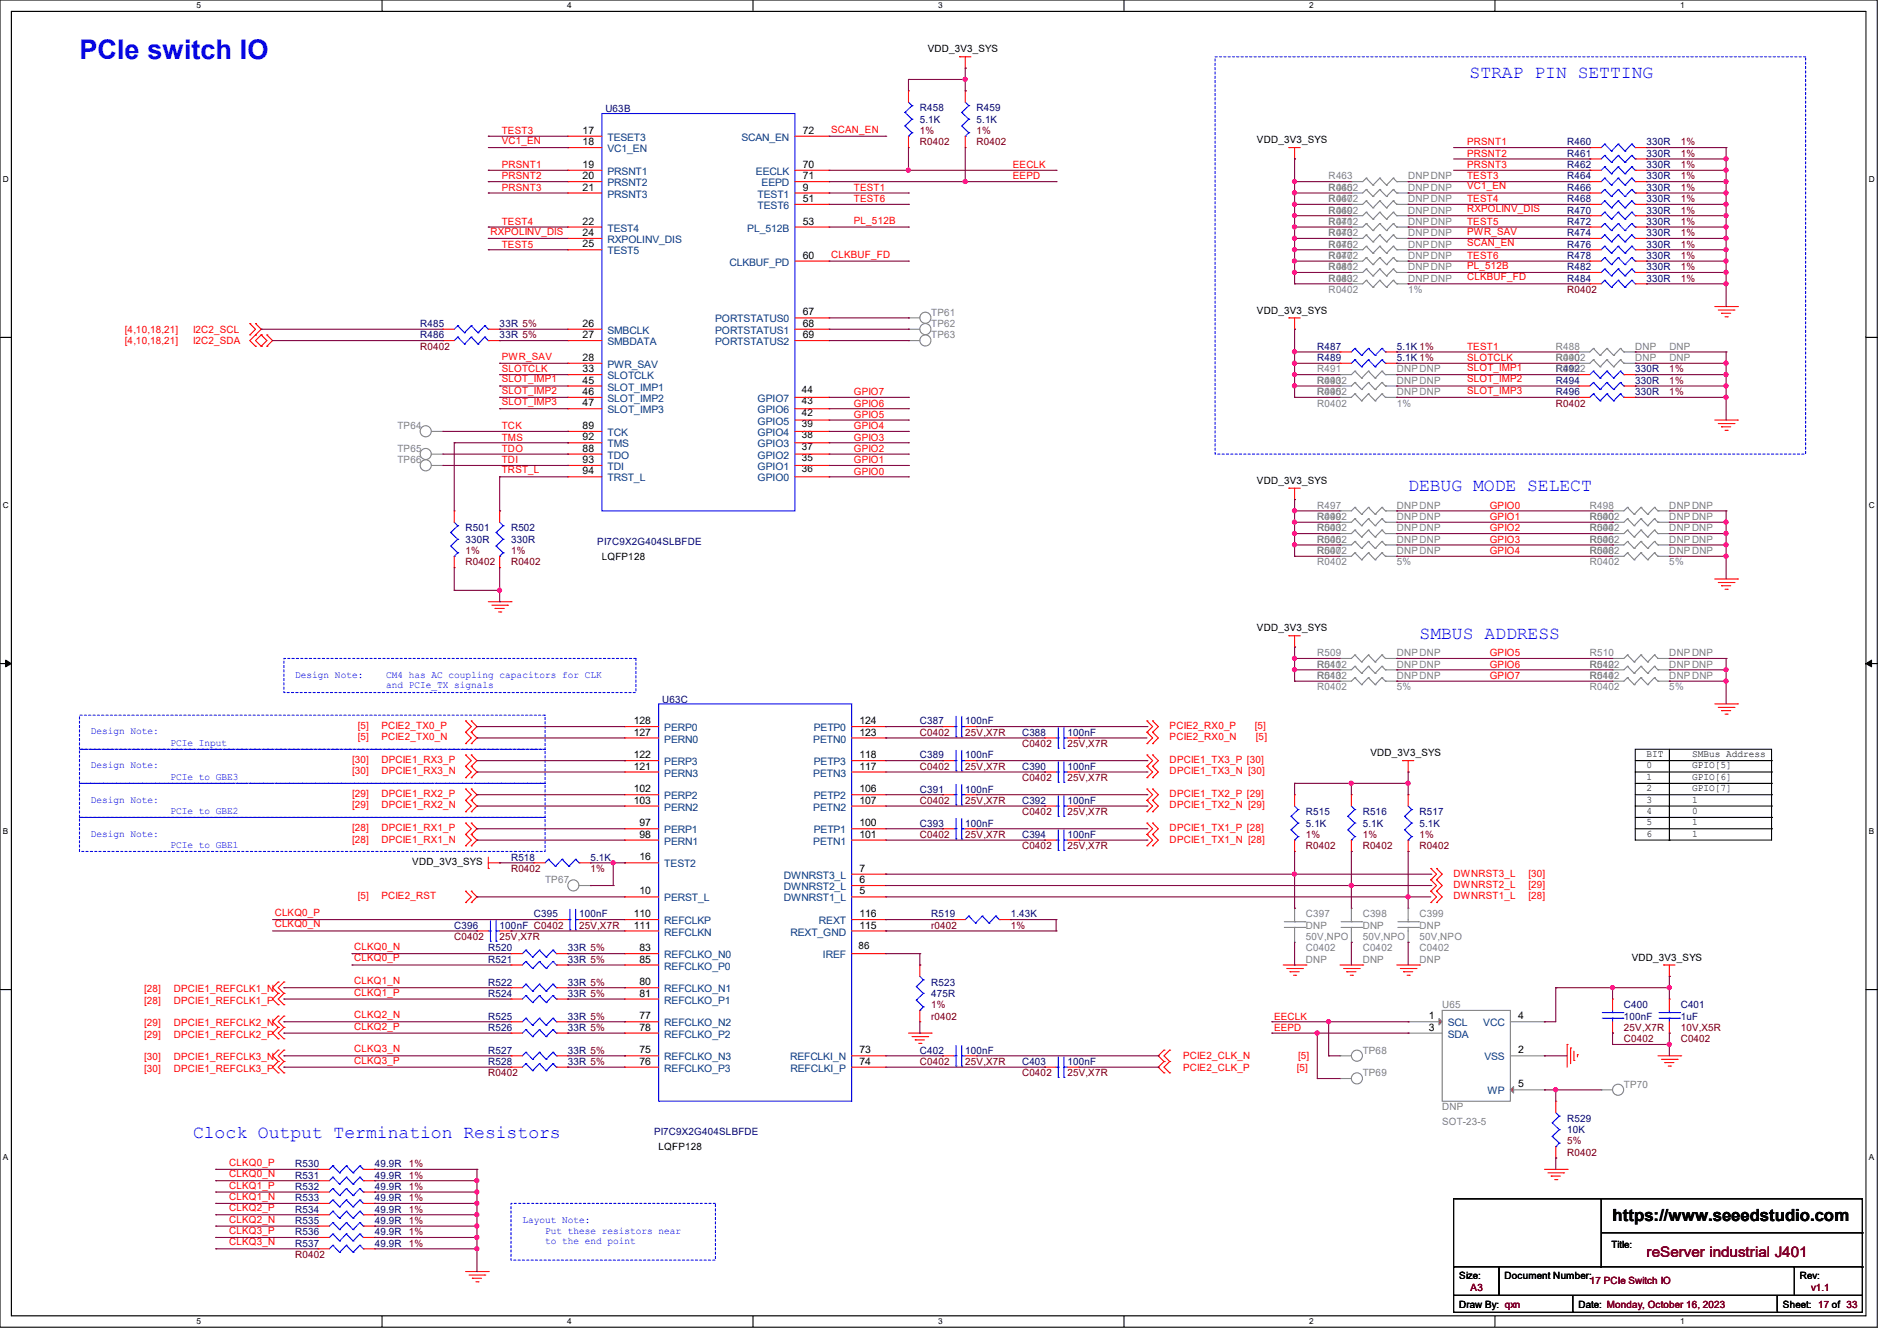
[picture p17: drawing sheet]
<svg xmlns="http://www.w3.org/2000/svg" width="297mm" height="210mm" viewBox="0 0 297 210" stroke-linecap="round" stroke-linejoin="round" font-family="sans-serif">
<defs><g id="words">
<text font-size="4.2" fill="#00f" x="12.4" y="9.3">PCIe switch IO</text>
<g font-size="2.8" fill="#00f">
<text x="230.1" y="12.2">STRAP PIN SETTING</text>
<text x="220.5" y="76.9">DEBUG MODE SELECT</text>
<text x="222.2" y="100">SMBUS ADDRESS</text>
<text x="30.2" y="178.3">Clock Output Termination Resistors</text>
</g>
<text font-size="2.6" x="252.5" y="191.2">https://www.seeedstudio.com</text>
<text font-size="2.3" fill="#800000" x="257.8" y="196.9">reServer industrial J401</text>
<g font-size="1.6">
<text x="145.2" y="8.2">VDD_3V3_SYS</text>
<text x="91.2" y="21">17</text>
<text x="91.2" y="22.7">18</text>
<text x="125.7" y="21">72</text>
<text x="196.8" y="22.4">VDD_3V3_SYS</text>
<text x="91.2" y="26.3">19</text>
<text x="91.2" y="28.1">20</text>
<text x="91.2" y="29.8">21</text>
<text x="125.7" y="29.8">9</text>
<text x="125.7" y="28.1">71</text>
<text x="125.7" y="26.3">70</text>
<text x="91.2" y="35.2">22</text>
<text x="125.7" y="31.6">51</text>
<text x="125.7" y="35.2">53</text>
<text x="91.2" y="37">24</text>
<text x="91.2" y="38.7">25</text>
<text x="125.7" y="40.5">60</text>
<text x="91.2" y="51.2">26</text>
<text x="91.2" y="53">27</text>
<text x="125.7" y="53">69</text>
<text x="125.7" y="51.2">68</text>
<text x="125.7" y="49.4">67</text>
<text x="196.8" y="49.1">VDD_3V3_SYS</text>
<text x="91.2" y="56.5">28</text>
<text x="91.2" y="58.3">33</text>
<text x="91.2" y="60.1">45</text>
<text x="91.2" y="61.8">46</text>
<text x="91.2" y="63.6">47</text>
<text x="125.5" y="65.1">42</text>
<text x="125.5" y="63.3">43</text>
<text x="125.5" y="61.6">44</text>
<text x="91.2" y="67.2">89</text>
<text x="91.2" y="69">92</text>
<text x="91.2" y="70.7">88</text>
<text x="125.5" y="70.4">37</text>
<text x="125.5" y="68.7">38</text>
<text x="125.5" y="66.9">39</text>
<text x="91.2" y="74.3">94</text>
<text x="91.2" y="72.5">93</text>
<text x="125.5" y="74">36</text>
<text x="125.5" y="72.2">35</text>
<text x="196.8" y="75.8">VDD_3V3_SYS</text>
<text x="94.2" y="87.7">LQFP128</text>
<text x="196.8" y="98.9">VDD_3V3_SYS</text>
<text x="99.2" y="113.4">128</text>
<text x="134.6" y="113.4">124</text>
<text x="99.2" y="115.2">127</text>
<text x="99.2" y="118.7">122</text>
<text x="134.6" y="115.2">123</text>
<text x="134.6" y="118.7">118</text>
<text x="214.6" y="118.4">VDD_3V3_SYS</text>
<text x="257.8" y="118.6">BIT</text>
<text x="264.9" y="118.6">SMBus Address</text>
<text x="99.2" y="120.5">121</text>
<text x="99.2" y="124.1">102</text>
<text x="99.2" y="125.9">103</text>
<text x="134.6" y="120.5">117</text>
<text x="134.6" y="124.1">106</text>
<text x="134.6" y="125.9">107</text>
<text x="257.8" y="120.4">0</text>
<text x="257.8" y="122.1">1</text>
<text x="257.8" y="123.9">2</text>
<text x="257.8" y="125.7">3</text>
<text x="264.9" y="120.4">GPIO[5]</text>
<text x="264.9" y="122.1">GPIO[6]</text>
<text x="264.9" y="123.9">GPIO[7]</text>
<text x="264.9" y="125.7">1</text>
<text x="100.1" y="129.4">97</text>
<text x="100.1" y="131.2">98</text>
<text x="134.6" y="129.4">100</text>
<text x="134.6" y="131.2">101</text>
<text x="257.8" y="127.5">4</text>
<text x="257.8" y="129.2">5</text>
<text x="257.8" y="131">6</text>
<text x="264.9" y="127.5">0</text>
<text x="264.9" y="129.2">1</text>
<text x="264.9" y="131">1</text>
<text x="64.6" y="135.5">VDD_3V3_SYS</text>
<text x="100.1" y="134.7">16</text>
<text x="134.6" y="136.5">7</text>
<text x="99.2" y="143.6">110</text>
<text x="100.1" y="140.1">10</text>
<text x="134.6" y="140.1">5</text>
<text x="134.6" y="143.6">116</text>
<text x="134.6" y="138.3">6</text>
<text x="99.2" y="145.4">111</text>
<text x="100.1" y="149">83</text>
<text x="134.4" y="148.7">86</text>
<text x="134.6" y="145.4">115</text>
<text x="100.1" y="150.8">85</text>
<text x="100.1" y="154.3">80</text>
<text x="255.5" y="150.4">VDD_3V3_SYS</text>
<text x="100.1" y="156.1">81</text>
<text x="100.1" y="159.6">77</text>
<text x="100.1" y="161.4">78</text>
<text x="223.7" y="159.6">1</text>
<text x="223.7" y="161.4">3</text>
<text x="237.7" y="159.6">4</text>
<text x="100.1" y="165">75</text>
<text x="100.1" y="166.8">76</text>
<text x="134.6" y="165">73</text>
<text x="134.6" y="166.8">74</text>
<text x="237.7" y="165">2</text>
<text x="237.7" y="170.3">5</text>
<text x="103.1" y="180.1">LQFP128</text>
<text x="252.3" y="195.4">Title:</text>
<text x="228.5" y="200.2">Size:</text>
<text x="235.6" y="200.2">Document Number:</text>
<text x="281.8" y="200.2">Rev:</text>
<text x="228.5" y="204.8">Draw By: qxn</text>
<text x="247.1" y="204.8">Date: Monday, October 16, 2023</text>
<text x="279.1" y="204.8">Sheet: 17 of 33</text>
</g>
<g font-size="1.6" fill="#000080">
<text x="94.8" y="17.6">U63B</text>
<text x="144" y="17.4">R458</text>
<text x="152.9" y="17.4">R459</text>
<text x="144" y="19.2">5.1K</text>
<text x="152.9" y="19.2">5.1K</text>
<text x="245.4" y="22.8">R460</text>
<text x="257.8" y="22.8">330R</text>
<text x="245.4" y="28.1">R464</text>
<text x="245.4" y="29.9">R466</text>
<text x="245.4" y="26.3">R462</text>
<text x="245.4" y="24.6">R461</text>
<text x="257.8" y="28.1">330R</text>
<text x="257.8" y="29.9">330R</text>
<text x="257.8" y="26.3">330R</text>
<text x="257.8" y="24.6">330R</text>
<text x="245.4" y="31.7">R468</text>
<text x="245.4" y="33.4">R470</text>
<text x="245.4" y="35.2">R472</text>
<text x="257.8" y="31.7">330R</text>
<text x="257.8" y="33.4">330R</text>
<text x="257.8" y="35.2">330R</text>
<text x="245.4" y="38.8">R476</text>
<text x="245.4" y="37">R474</text>
<text x="245.4" y="40.6">R478</text>
<text x="257.8" y="38.8">330R</text>
<text x="257.8" y="37">330R</text>
<text x="257.8" y="40.6">330R</text>
<text x="245.4" y="44.1">R484</text>
<text x="245.4" y="42.3">R482</text>
<text x="257.8" y="44.1">330R</text>
<text x="257.8" y="42.3">330R</text>
<text x="65.8" y="51.2">R485</text>
<text x="65.8" y="53">R486</text>
<text x="78.2" y="51.2">33R 5%</text>
<text x="78.2" y="53">33R 5%</text>
<text x="206.2" y="56.6">R489</text>
<text x="206.2" y="54.8">R487</text>
<text x="218.7" y="56.6">5.1K 1%</text>
<text x="218.7" y="54.8">5.1K 1%</text>
<text x="243.6" y="58.3">R492</text>
<text x="256" y="58.3">330R</text>
<text x="243.6" y="60.1">R494</text>
<text x="243.6" y="61.9">R496</text>
<text x="256" y="60.1">330R</text>
<text x="256" y="61.9">330R</text>
<text x="72.9" y="83.2">R501</text>
<text x="80" y="83.2">R502</text>
<text x="72.9" y="85">330R</text>
<text x="80" y="85">330R</text>
<text x="93.5" y="85.3">PI7C9X2G404SLBFDE</text>
<text x="103.7" y="110.1">U63C</text>
<text x="144" y="113.5">C387</text>
<text x="151.1" y="113.5">100nF</text>
<text x="144" y="118.8">C389</text>
<text x="151.1" y="118.8">100nF</text>
<text x="160" y="115.2">C388</text>
<text x="167.1" y="115.2">100nF</text>
<text x="144" y="124.1">C391</text>
<text x="151.1" y="124.1">100nF</text>
<text x="160" y="125.9">C392</text>
<text x="160" y="120.6">C390</text>
<text x="167.1" y="125.9">100nF</text>
<text x="167.1" y="120.6">100nF</text>
<text x="144" y="129.5">C393</text>
<text x="151.1" y="129.5">100nF</text>
<text x="160" y="131.2">C394</text>
<text x="167.1" y="131.2">100nF</text>
<text x="204.5" y="127.7">R515</text>
<text x="204.5" y="129.5">5.1K</text>
<text x="213.4" y="127.7">R516</text>
<text x="213.4" y="129.5">5.1K</text>
<text x="222.2" y="127.7">R517</text>
<text x="222.2" y="129.5">5.1K</text>
<text x="80" y="134.8">R518</text>
<text x="92.5" y="134.8">5.1K</text>
<text x="83.6" y="143.7">C395</text>
<text x="90.7" y="143.7">100nF</text>
<text x="145.8" y="143.7">R519</text>
<text x="158.2" y="143.7">1.43K</text>
<text x="71.1" y="145.5">C396</text>
<text x="76.5" y="149">R520</text>
<text x="78.2" y="145.5">100nF C0402</text>
<text x="88.9" y="149">33R 5%</text>
<text x="76.5" y="154.3">R522</text>
<text x="76.5" y="150.8">R521</text>
<text x="88.9" y="154.3">33R 5%</text>
<text x="88.9" y="150.8">33R 5%</text>
<text x="145.8" y="154.3">R523</text>
<text x="76.5" y="156.1">R524</text>
<text x="76.5" y="161.5">R526</text>
<text x="76.5" y="159.7">R525</text>
<text x="88.9" y="156.1">33R 5%</text>
<text x="88.9" y="161.5">33R 5%</text>
<text x="88.9" y="159.7">33R 5%</text>
<text x="145.8" y="156.1">475R</text>
<text x="254.3" y="157.9">C400</text>
<text x="254.3" y="159.7">100nF</text>
<text x="263.1" y="157.9">C401</text>
<text x="263.1" y="159.7">1uF</text>
<text x="76.5" y="166.8">R528</text>
<text x="76.5" y="165">R527</text>
<text x="88.9" y="166.8">33R 5%</text>
<text x="88.9" y="165">33R 5%</text>
<text x="144" y="165">C402</text>
<text x="151.1" y="165">100nF</text>
<text x="160" y="166.8">C403</text>
<text x="167.1" y="166.8">100nF</text>
<text x="102.4" y="177.8">PI7C9X2G404SLBFDE</text>
<text x="245.4" y="175.7">R529</text>
<text x="245.4" y="177.5">10K</text>
<text x="46.2" y="184.6">R531</text>
<text x="46.2" y="182.8">R530</text>
<text x="58.7" y="184.6">49.9R</text>
<text x="58.7" y="182.8">49.9R</text>
<text x="46.2" y="188.1">R533</text>
<text x="46.2" y="191.7">R535</text>
<text x="46.2" y="189.9">R534</text>
<text x="46.2" y="186.3">R532</text>
<text x="58.7" y="188.1">49.9R</text>
<text x="58.7" y="191.7">49.9R</text>
<text x="58.7" y="189.9">49.9R</text>
<text x="58.7" y="186.3">49.9R</text>
<text x="46.2" y="195.2">R537</text>
<text x="46.2" y="193.5">R536</text>
<text x="58.7" y="195.2">49.9R</text>
<text x="58.7" y="193.5">49.9R</text>
</g>
<g font-size="1.6" fill="#f00">
<text x="78.6" y="21">TEST3</text>
<text x="78.6" y="22.6">VC1_EN</text>
<text x="130.1" y="20.8">SCAN_EN</text>
<text x="229.7" y="22.8">PRSNT1</text>
<text x="78.6" y="26.3">PRSNT1</text>
<text x="78.6" y="28.1">PRSNT2</text>
<text x="78.6" y="29.9">PRSNT3</text>
<text x="133.7" y="29.9">TEST1</text>
<text x="158.6" y="26.3">EECLK</text>
<text x="158.6" y="28.1">EEPD</text>
<text x="229.7" y="28.1">TEST3</text>
<text x="229.7" y="29.7">VC1_EN</text>
<text x="229.7" y="24.6">PRSNT2</text>
<text x="229.7" y="26.3">PRSNT3</text>
<text x="78.6" y="35.2">TEST4</text>
<text x="133.7" y="31.7">TEST6</text>
<text x="133.7" y="35">PL_512B</text>
<text x="229.7" y="31.7">TEST4</text>
<text x="229.7" y="33.2">RXPOLINV_DIS</text>
<text x="229.7" y="35.2">TEST5</text>
<text x="76.8" y="36.8">RXPOLINV_DIS</text>
<text x="78.6" y="38.8">TEST5</text>
<text x="130.1" y="40.3">CLKBUF_FD</text>
<text x="229.7" y="36.8">PWR_SAV</text>
<text x="229.7" y="38.6">SCAN_EN</text>
<text x="229.7" y="40.6">TEST6</text>
<text x="229.7" y="42.1">PL_512B</text>
<text x="229.7" y="43.9">CLKBUF_FD</text>
<text x="19.6" y="52.1">[4,10,18,21]</text>
<text x="19.6" y="53.9">[4,10,18,21]</text>
<text x="30.2" y="52.1">I2C2_SCL</text>
<text x="30.2" y="53.9">I2C2_SDA</text>
<text x="78.6" y="56.3">PWR_SAV</text>
<text x="78.6" y="58.3">SLOTCLK</text>
<text x="78.6" y="59.9">SLOT_IMP1</text>
<text x="229.7" y="54.8">TEST1</text>
<text x="229.7" y="56.6">SLOTCLK</text>
<text x="229.7" y="58.1">SLOT_IMP1</text>
<text x="229.7" y="59.9">SLOT_IMP2</text>
<text x="78.6" y="61.7">SLOT_IMP2</text>
<text x="78.6" y="63.5">SLOT_IMP3</text>
<text x="133.7" y="61.9">GPIO7</text>
<text x="133.7" y="63.7">GPIO6</text>
<text x="133.7" y="65.4">GPIO5</text>
<text x="229.7" y="61.7">SLOT_IMP3</text>
<text x="78.6" y="67.2">TCK</text>
<text x="78.6" y="70.8">TDO</text>
<text x="78.6" y="69">TMS</text>
<text x="133.7" y="67.2">GPIO4</text>
<text x="133.7" y="69">GPIO3</text>
<text x="133.7" y="70.8">GPIO2</text>
<text x="78.6" y="72.6">TDI</text>
<text x="78.6" y="74.1">TRST_L</text>
<text x="133.7" y="72.6">GPIO1</text>
<text x="133.7" y="74.3">GPIO0</text>
<text x="233.3" y="79.7">GPIO0</text>
<text x="233.3" y="81.4">GPIO1</text>
<text x="233.3" y="83.2">GPIO2</text>
<text x="233.3" y="85">GPIO3</text>
<text x="233.3" y="86.8">GPIO4</text>
<text x="233.3" y="102.8">GPIO5</text>
<text x="233.3" y="104.6">GPIO6</text>
<text x="233.3" y="106.3">GPIO7</text>
<text x="55.1" y="119.5">[30]</text>
<text x="56" y="114.2">[5]</text>
<text x="56" y="115.9">[5]</text>
<text x="59.7" y="114.2">PCIE2_TX0_P</text>
<text x="59.7" y="115.9">PCIE2_TX0_N</text>
<text x="59.7" y="119.5">DPCIE1_RX3_P</text>
<text x="183.1" y="119.5">DPCIE1_TX3_P [30]</text>
<text x="183.1" y="115.9">PCIE2_RX0_N</text>
<text x="183.1" y="114.2">PCIE2_RX0_P</text>
<text x="196.5" y="114.2">[5]</text>
<text x="196.6" y="115.9">[5]</text>
<text x="55.1" y="124.8">[29]</text>
<text x="55.1" y="121.3">[30]</text>
<text x="59.7" y="124.8">DPCIE1_RX2_P</text>
<text x="59.7" y="121.3">DPCIE1_RX3_N</text>
<text x="183.1" y="124.8">DPCIE1_TX2_P [29]</text>
<text x="183.1" y="121.3">DPCIE1_TX3_N [30]</text>
<text x="55.1" y="126.6">[29]</text>
<text x="55.1" y="130.2">[28]</text>
<text x="55.1" y="131.9">[28]</text>
<text x="59.7" y="126.6">DPCIE1_RX2_N</text>
<text x="59.7" y="130.2">DPCIE1_RX1_P</text>
<text x="59.7" y="131.9">DPCIE1_RX1_N</text>
<text x="183.1" y="130.2">DPCIE1_TX1_P [28]</text>
<text x="183.1" y="131.9">DPCIE1_TX1_N [28]</text>
<text x="183.1" y="126.6">DPCIE1_TX2_N [29]</text>
<text x="227.6" y="137.3">DWNRST3_L</text>
<text x="239.3" y="137.3">[30]</text>
<text x="43" y="143.5">CLKQ0_P</text>
<text x="56" y="140.8">[5]</text>
<text x="59.7" y="140.8">PCIE2_RST</text>
<text x="227.6" y="139.1">DWNRST2_L</text>
<text x="227.6" y="140.8">DWNRST1_L</text>
<text x="239.3" y="139.1">[29]</text>
<text x="239.3" y="140.8">[28]</text>
<text x="43" y="145.2">CLKQ0_N</text>
<text x="55.5" y="148.8">CLKQ0_N</text>
<text x="22.6" y="155.4">[28]</text>
<text x="27.2" y="155.4">DPCIE1_REFCLK1_N</text>
<text x="55.5" y="150.6">CLKQ0_P</text>
<text x="55.5" y="154.1">CLKQ1_N</text>
<text x="55.5" y="155.9">CLKQ1_P</text>
<text x="22.6" y="157.2">[28]</text>
<text x="22.6" y="160.7">[29]</text>
<text x="27.2" y="157.2">DPCIE1_REFCLK1_P</text>
<text x="27.2" y="160.7">DPCIE1_REFCLK2_N</text>
<text x="55.5" y="159.5">CLKQ2_N</text>
<text x="55.5" y="161.2">CLKQ2_P</text>
<text x="199.5" y="159.7">EECLK</text>
<text x="199.5" y="161.5">EEPD</text>
<text x="22.6" y="162.5">[29]</text>
<text x="22.6" y="166.1">[30]</text>
<text x="22.6" y="167.8">[30]</text>
<text x="27.2" y="162.5">DPCIE1_REFCLK2_P</text>
<text x="27.2" y="166.1">DPCIE1_REFCLK3_N</text>
<text x="27.2" y="167.8">DPCIE1_REFCLK3_P</text>
<text x="55.5" y="164.8">CLKQ3_N</text>
<text x="55.5" y="166.6">CLKQ3_P</text>
<text x="185.2" y="165.9">PCIE2_CLK_N</text>
<text x="185.2" y="167.7">PCIE2_CLK_P</text>
<text x="203" y="167.7">[5]</text>
<text x="203.2" y="165.9">[5]</text>
<text x="35.9" y="182.6">CLKQ0_P</text>
<text x="35.9" y="184.4">CLKQ0_N</text>
<text x="35.9" y="186.1">CLKQ1_P</text>
<text x="35.9" y="187.9">CLKQ1_N</text>
<text x="35.9" y="189.7">CLKQ2_P</text>
<text x="35.9" y="191.5">CLKQ2_N</text>
<text x="35.9" y="193.2">CLKQ3_P</text>
<text x="35.9" y="195">CLKQ3_N</text>
</g>
<g font-size="1.6" fill="#004080">
<text x="95.1" y="22.1">TESET3</text>
<text x="95.1" y="23.8">VC1_EN</text>
<text x="116.1" y="22.1">SCAN_EN</text>
<text x="95.1" y="27.4">PRSNT1</text>
<text x="95.1" y="29.2">PRSNT2</text>
<text x="118.4" y="27.4">EECLK</text>
<text x="119.3" y="29.2">EEPD</text>
<text x="95.1" y="30.9">PRSNT3</text>
<text x="118.6" y="32.7">TEST6</text>
<text x="118.6" y="30.9">TEST1</text>
<text x="95.1" y="36.3">TEST4</text>
<text x="95.1" y="38.1">RXPOLINV_DIS</text>
<text x="95.1" y="39.8">TEST5</text>
<text x="114.2" y="41.6">CLKBUF_PD</text>
<text x="117" y="36.3">PL_512B</text>
<text x="95.1" y="52.3">SMBCLK</text>
<text x="112" y="52.3">PORTSTATUS1</text>
<text x="112" y="50.5">PORTSTATUS0</text>
<text x="95.1" y="54.1">SMBDATA</text>
<text x="95.1" y="57.6">PWR_SAV</text>
<text x="95.1" y="59.4">SLOTCLK</text>
<text x="112" y="54.1">PORTSTATUS2</text>
<text x="95.1" y="61.2">SLOT_IMP1</text>
<text x="95.1" y="63">SLOT_IMP2</text>
<text x="95.1" y="64.7">SLOT_IMP3</text>
<text x="118.6" y="64.7">GPIO6</text>
<text x="118.6" y="63">GPIO7</text>
<text x="95.1" y="68.3">TCK</text>
<text x="95.1" y="70.1">TMS</text>
<text x="95.1" y="71.8">TDO</text>
<text x="118.6" y="71.8">GPIO2</text>
<text x="118.6" y="70.1">GPIO3</text>
<text x="118.6" y="68.3">GPIO4</text>
<text x="118.6" y="66.5">GPIO5</text>
<text x="95.1" y="75.4">TRST_L</text>
<text x="95.1" y="73.6">TDI</text>
<text x="118.6" y="75.4">GPIO0</text>
<text x="118.6" y="73.6">GPIO1</text>
<text x="104" y="114.5">PERP0</text>
<text x="104" y="116.3">PERN0</text>
<text x="104" y="119.8">PERP3</text>
<text x="127.3" y="116.3">PETN0</text>
<text x="127.4" y="114.5">PETP0</text>
<text x="127.4" y="119.8">PETP3</text>
<text x="104" y="121.6">PERN3</text>
<text x="104" y="125.2">PERP2</text>
<text x="127.3" y="121.6">PETN3</text>
<text x="127.4" y="125.2">PETP2</text>
<text x="104" y="127">PERN2</text>
<text x="104" y="130.5">PERP1</text>
<text x="127.3" y="127">PETN2</text>
<text x="127.4" y="130.5">PETP1</text>
<text x="104" y="135.8">TEST2</text>
<text x="104" y="132.3">PERN1</text>
<text x="122.7" y="137.6">DWNRST3_L</text>
<text x="127.3" y="132.3">PETN1</text>
<text x="104" y="141.2">PERST_L</text>
<text x="122.7" y="141.2">DWNRST1_L</text>
<text x="122.7" y="139.4">DWNRST2_L</text>
<text x="104" y="144.7">REFCLKP</text>
<text x="104" y="146.5">REFCLKN</text>
<text x="123.8" y="146.5">REXT_GND</text>
<text x="128.2" y="144.7">REXT</text>
<text x="104" y="150.1">REFCLKO_N0</text>
<text x="104" y="151.9">REFCLKO_P0</text>
<text x="104" y="155.4">REFCLKO_N1</text>
<text x="128.8" y="150.1">IREF</text>
<text x="104" y="157.2">REFCLKO_P1</text>
<text x="104" y="160.7">REFCLKO_N2</text>
<text x="226.7" y="160.7">SCL</text>
<text x="232.2" y="160.7">VCC</text>
<text x="104" y="162.5">REFCLKO_P2</text>
<text x="104" y="166.1">REFCLKO_N3</text>
<text x="104" y="167.9">REFCLKO_P3</text>
<text x="123.7" y="166.1">REFCLKI_N</text>
<text x="123.8" y="167.9">REFCLKI_P</text>
<text x="226.7" y="162.5">SDA</text>
<text x="232.4" y="166.1">VSS</text>
<text x="232.9" y="171.4">WP</text>
</g>
<g font-size="1.6" fill="#800000">
<text x="144" y="21">1%</text>
<text x="144" y="22.8">R0402</text>
<text x="152.9" y="21">1%</text>
<text x="152.9" y="22.8">R0402</text>
<text x="263.1" y="22.8">1%</text>
<text x="263.1" y="28.1">1%</text>
<text x="263.1" y="29.9">1%</text>
<text x="263.1" y="26.3">1%</text>
<text x="263.1" y="24.6">1%</text>
<text x="263.1" y="31.7">1%</text>
<text x="263.1" y="33.4">1%</text>
<text x="263.1" y="35.2">1%</text>
<text x="263.1" y="38.8">1%</text>
<text x="263.1" y="37">1%</text>
<text x="263.1" y="40.6">1%</text>
<text x="245.4" y="45.9">R0402</text>
<text x="263.1" y="44.1">1%</text>
<text x="263.1" y="42.3">1%</text>
<text x="65.8" y="54.8">R0402</text>
<text x="261.4" y="58.3">1%</text>
<text x="243.6" y="63.7">R0402</text>
<text x="261.4" y="60.1">1%</text>
<text x="261.4" y="61.9">1%</text>
<text x="72.9" y="86.8">1%</text>
<text x="72.9" y="88.6">R0402</text>
<text x="80" y="86.8">1%</text>
<text x="80" y="88.6">R0402</text>
<text x="144" y="115.2">C0402</text>
<text x="151.1" y="115.2">25V,X7R</text>
<text x="160" y="117">C0402</text>
<text x="167.1" y="117">25V,X7R</text>
<text x="144" y="120.6">C0402</text>
<text x="144" y="125.9">C0402</text>
<text x="151.1" y="120.6">25V,X7R</text>
<text x="151.1" y="125.9">25V,X7R</text>
<text x="160" y="122.3">C0402</text>
<text x="167.1" y="122.3">25V,X7R</text>
<text x="144" y="131.2">C0402</text>
<text x="151.1" y="131.2">25V,X7R</text>
<text x="160" y="127.7">C0402</text>
<text x="167.1" y="127.7">25V,X7R</text>
<text x="204.5" y="131.2">1%</text>
<text x="213.4" y="131.2">1%</text>
<text x="222.2" y="131.2">1%</text>
<text x="80" y="136.6">R0402</text>
<text x="92.5" y="136.6">1%</text>
<text x="160" y="133">C0402</text>
<text x="167.1" y="133">25V,X7R</text>
<text x="204.5" y="133">R0402</text>
<text x="213.4" y="133">R0402</text>
<text x="222.2" y="133">R0402</text>
<text x="71.1" y="147.2">C0402</text>
<text x="78.2" y="147.2">25V,X7R</text>
<text x="90.7" y="145.5">25V,X7R</text>
<text x="145.8" y="145.5">r0402</text>
<text x="158.2" y="145.5">1%</text>
<text x="145.8" y="157.9">1%</text>
<text x="145.8" y="159.7">r0402</text>
<text x="254.3" y="161.5">25V,X7R</text>
<text x="263.1" y="161.5">10V,X5R</text>
<text x="144" y="166.8">C0402</text>
<text x="151.1" y="166.8">25V,X7R</text>
<text x="254.3" y="163.2">C0402</text>
<text x="263.1" y="163.2">C0402</text>
<text x="76.5" y="168.6">R0402</text>
<text x="160" y="168.6">C0402</text>
<text x="167.1" y="168.6">25V,X7R</text>
<text x="245.4" y="179.2">5%</text>
<text x="64" y="184.6">1%</text>
<text x="64" y="182.8">1%</text>
<text x="245.4" y="181">R0402</text>
<text x="64" y="188.1">1%</text>
<text x="64" y="191.7">1%</text>
<text x="64" y="189.9">1%</text>
<text x="64" y="186.3">1%</text>
<text x="46.2" y="197">R0402</text>
<text x="64" y="195.2">1%</text>
<text x="64" y="193.5">1%</text>
<text x="230.2" y="202.2">A3</text>
<text x="248.9" y="201.1">17 PCIe Switch IO</text>
<text x="283.6" y="202.2">v1.1</text>
</g>
<g font-size="1.6" fill="#808080">
<text x="208" y="28.1">R463</text>
<text x="208" y="29.9">R0402</text>
<text x="208" y="29.9">R465</text>
<text x="220.5" y="28.1">DNPDNP</text>
<text x="220.5" y="29.9">DNPDNP</text>
<text x="208" y="35.2">R471</text>
<text x="208" y="33.4">R469</text>
<text x="208" y="35.2">R0402</text>
<text x="208" y="31.7">R0402</text>
<text x="208" y="31.7">R467</text>
<text x="208" y="33.4">R0402</text>
<text x="220.5" y="35.2">DNPDNP</text>
<text x="220.5" y="33.4">DNPDNP</text>
<text x="220.5" y="31.7">DNPDNP</text>
<text x="208" y="38.8">R475</text>
<text x="208" y="40.6">R0402</text>
<text x="208" y="37">R473</text>
<text x="208" y="38.8">R0402</text>
<text x="208" y="37">R0402</text>
<text x="208" y="40.6">R477</text>
<text x="220.5" y="38.8">DNPDNP</text>
<text x="220.5" y="37">DNPDNP</text>
<text x="220.5" y="40.6">DNPDNP</text>
<text x="208" y="44.1">R483</text>
<text x="208" y="45.9">R0402</text>
<text x="208" y="42.3">R0402</text>
<text x="208" y="42.3">R481</text>
<text x="208" y="44.1">R0402</text>
<text x="220.5" y="44.1">DNPDNP</text>
<text x="220.5" y="42.3">DNPDNP</text>
<text x="220.5" y="45.9">1%</text>
<text x="145.8" y="51.2">TP62</text>
<text x="145.8" y="53">TP63</text>
<text x="145.8" y="49.4">TP61</text>
<text x="206.2" y="58.3">R491</text>
<text x="218.7" y="58.3">DNPDNP</text>
<text x="243.6" y="56.6">R490</text>
<text x="243.6" y="58.3">R0402</text>
<text x="243.6" y="54.8">R488</text>
<text x="243.6" y="56.6">R0402</text>
<text x="256" y="56.6">DNP</text>
<text x="256" y="54.8">DNP</text>
<text x="261.4" y="56.6">DNP</text>
<text x="261.4" y="54.8">DNP</text>
<text x="206.2" y="61.9">R495</text>
<text x="206.2" y="63.7">R0402</text>
<text x="206.2" y="60.1">R493</text>
<text x="206.2" y="61.9">R0402</text>
<text x="206.2" y="60.1">R0402</text>
<text x="218.7" y="61.9">DNPDNP</text>
<text x="218.7" y="60.1">DNPDNP</text>
<text x="218.7" y="63.7">1%</text>
<text x="62.2" y="67.2">TP64</text>
<text x="62.2" y="70.8">TP65</text>
<text x="62.2" y="72.6">TP66</text>
<text x="206.2" y="79.7">R497</text>
<text x="206.2" y="81.4">R0402</text>
<text x="206.2" y="81.4">R499</text>
<text x="206.2" y="83.2">R0402</text>
<text x="206.2" y="83.2">R503</text>
<text x="218.7" y="79.7">DNPDNP</text>
<text x="218.7" y="81.4">DNPDNP</text>
<text x="218.7" y="83.2">DNPDNP</text>
<text x="248.9" y="79.7">R498</text>
<text x="248.9" y="81.4">R0402</text>
<text x="248.9" y="81.4">R500</text>
<text x="248.9" y="83.2">R0402</text>
<text x="248.9" y="83.2">R504</text>
<text x="261.4" y="79.7">DNPDNP</text>
<text x="261.4" y="81.4">DNPDNP</text>
<text x="261.4" y="83.2">DNPDNP</text>
<text x="206.2" y="85">R0402</text>
<text x="206.2" y="85">R505</text>
<text x="206.2" y="86.8">R0402</text>
<text x="206.2" y="86.8">R507</text>
<text x="206.2" y="88.6">R0402</text>
<text x="218.7" y="85">DNPDNP</text>
<text x="218.7" y="86.8">DNPDNP</text>
<text x="218.7" y="88.6">5%</text>
<text x="248.9" y="85">R506</text>
<text x="248.9" y="86.8">R0402</text>
<text x="248.9" y="88.6">R0402</text>
<text x="248.9" y="85">R0402</text>
<text x="250.1" y="86.8">508</text>
<text x="261.4" y="85">DNPDNP</text>
<text x="261.4" y="86.8">DNPDNP</text>
<text x="261.4" y="88.6">5%</text>
<text x="206.2" y="106.3">R513</text>
<text x="206.2" y="102.8">R509</text>
<text x="206.2" y="104.6">R0402</text>
<text x="206.2" y="104.6">R511</text>
<text x="206.2" y="106.3">R0402</text>
<text x="218.7" y="106.3">DNPDNP</text>
<text x="218.7" y="102.8">DNPDNP</text>
<text x="218.7" y="104.6">DNPDNP</text>
<text x="248.9" y="104.6">R512</text>
<text x="248.9" y="106.3">R0402</text>
<text x="248.9" y="102.8">R510</text>
<text x="248.9" y="104.6">R0402</text>
<text x="248.9" y="106.3">R514</text>
<text x="261.4" y="104.6">DNPDNP</text>
<text x="261.4" y="102.8">DNPDNP</text>
<text x="261.4" y="106.3">DNPDNP</text>
<text x="206.2" y="108.1">R0402</text>
<text x="218.7" y="108.1">5%</text>
<text x="248.9" y="108.1">R0402</text>
<text x="261.4" y="108.1">5%</text>
<text x="85.3" y="138.3">TP67</text>
<text x="204.5" y="143.7">C397</text>
<text x="213.4" y="143.7">C398</text>
<text x="222.2" y="143.7">C399</text>
<text x="204.5" y="145.5">DNP</text>
<text x="204.5" y="149">C0402</text>
<text x="204.5" y="147.2">50V,NPO</text>
<text x="213.4" y="145.5">DNP</text>
<text x="213.4" y="149">C0402</text>
<text x="213.4" y="147.2">50V,NPO</text>
<text x="222.2" y="145.5">DNP</text>
<text x="222.2" y="149">C0402</text>
<text x="222.2" y="147.2">50V,NPO</text>
<text x="204.5" y="150.8">DNP</text>
<text x="213.4" y="150.8">DNP</text>
<text x="222.2" y="150.8">DNP</text>
<text x="225.8" y="157.9">U65</text>
<text x="213.4" y="165">TP68</text>
<text x="213.4" y="168.6">TP69</text>
<text x="225.8" y="173.9">DNP</text>
<text x="254.3" y="170.3">TP70</text>
<text x="225.8" y="176.2">SOT-23-5</text>
</g>
<g font-size="1.6" fill="#00f">
<text x="46.2" y="106.1">Design Note:</text>
<text x="60.4" y="106.1">CM4 has AC coupling capacitors for CLK</text>
<text x="60.5" y="107.7">and PCIe_TX signals</text>
<text x="14.2" y="115">Design Note:</text>
<text x="26.7" y="116.8">PCIe Input</text>
<text x="14.2" y="125.7">Design Note:</text>
<text x="14.2" y="120.4">Design Note:</text>
<text x="26.7" y="122.1">PCIe to GBE3</text>
<text x="14.2" y="131">Design Note:</text>
<text x="26.7" y="127.5">PCIe to GBE2</text>
<text x="26.7" y="132.8">PCIe to GBE1</text>
<text x="81.8" y="191.5">Layout Note:</text>
<text x="85.3" y="193.2">Put these resistors near</text>
<text x="85.3" y="194.8">to the end point</text>
</g>
<g font-size="1.3">
<text x="30.8" y="1.3">5</text>
<text x="88.8" y="1.3">4</text>
<text x="146.9" y="1.3">3</text>
<text x="205" y="1.3">2</text>
<text x="263.1" y="1.3">1</text>
<text x=".5" y="28.4">D</text>
<text x="292.6" y="28.4">D</text>
<text x=".5" y="79.5">C</text>
<text x="292.6" y="79.5">C</text>
<text x=".5" y="130.6">B</text>
<text x="292.6" y="130.6">B</text>
<text x=".5" y="181.7">A</text>
<text x="292.6" y="181.7">A</text>
<text x="30.8" y="207.4">5</text>
<text x="88.8" y="207.4">4</text>
<text x="146.9" y="207.4">3</text>
<text x="205" y="207.4">2</text>
<text x="263.1" y="207.4">1</text>
</g>
</g></defs>
<path d="M0 0h293.9v207.9h-293.9zM1.8 1.8h290.3v204.3h-290.3z" fill="none" stroke="#000" stroke-width=".17"/>
<g fill="#fff">
<path d="M30.8 .2h.7v1.4h-.7z"/>
<path d="M30.8 206.2h.7v1.4h-.7z"/>
</g>
<path d="M59.8 0v1.8M59.8 206.1v1.8" fill="none" stroke="#000" stroke-width=".17"/>
<g fill="#fff">
<path d="M88.8 .2h.7v1.4h-.7z"/>
<path d="M88.8 206.2h.7v1.4h-.7z"/>
</g>
<path d="M117.9 0v1.8M117.9 206.1v1.8" fill="none" stroke="#000" stroke-width=".17"/>
<g fill="#fff">
<path d="M146.9 .2h.7v1.4h-.7z"/>
<path d="M146.9 206.2h.7v1.4h-.7z"/>
</g>
<path d="M176 0v1.8M176 206.1v1.8" fill="none" stroke="#000" stroke-width=".17"/>
<g fill="#fff">
<path d="M205 .2h.7v1.4h-.7z"/>
<path d="M205 206.2h.7v1.4h-.7z"/>
</g>
<path d="M234.1 0v1.8M234.1 206.1v1.8" fill="none" stroke="#000" stroke-width=".17"/>
<g fill="#fff">
<path d="M263.1 .2h.6v1.4h-.6z"/>
<path d="M263.1 206.2h.6v1.4h-.6z"/>
<path d="M.5 27.3h.9v1.4h-.9z"/>
<path d="M292.6 27.3h.9v1.4h-.9z"/>
<path d="M.5 78.4h.9v1.4h-.9z"/>
<path d="M292.6 78.4h.9v1.4h-.9z"/>
</g>
<path d="M0 52.8h1.8M292.1 52.8h1.8" fill="none" stroke="#000" stroke-width=".17"/>
<g fill="#fff">
<path d="M.5 129.5h.8v1.4h-.8z"/>
<path d="M292.6 129.5h.8v1.4h-.8z"/>
</g>
<path d="M0 103.9h1.8M292.1 103.9h1.8" fill="none" stroke="#000" stroke-width=".17"/>
<path d="M.9 103.4l.9 .5-.9 .5zM292.1 103.9l.9-.5v1z" fill="#000" stroke="#000" stroke-width=".16"/>
<g fill="#fff">
<path d="M.5 180.5h.8v1.4h-.8z"/>
<path d="M292.6 180.5h.8v1.4h-.8z"/>
</g>
<g fill="none" stroke="#000" stroke-width=".17">
<path d="M256 117.3h21.4v14.3h-21.4zM256 119.1h21.4M261.4 117.3v14.3M277.4 119.1h.1M256 120.9h21.4M256 122.7h21.4M256 124.5h21.4M256 126.2h21.4M256 128h21.4M256 129.8h21.4M261.4 131.6h.1M277.4 120.9h.1"/>
<path d="M277.4 122.7h.1M277.4 124.5h.1M277.4 126.2h.1M277.4 128h.1M277.4 129.8h.1M0 155h1.8M292.1 155h1.8M227.6 187.7h64v17.8h-64zM227.6 198.4h64M234.7 198.4v4.5M250.7 187.7h.1M250.7 187.7v10.7"/>
<path d="M250.7 193.1h40.9M280.9 198.4v4.5M291.6 198.4h.1M291.6 193.1h.1M227.6 202.9h.1M227.6 202.9h64M234.7 202.9h.1M246.3 205.5h.1M246.3 202.9v2.6M278.3 205.5h.1M278.3 202.9v2.6M280.9 202.9h.1"/>
</g>
<path d="M190.2 8.9h92.5v62.2h-92.5zM12.4 112h72.9v5.3h-72.9zM12.4 117.3h72.9v5.4h-72.9zM44.4 103.1h55.2v5.4h-55.2zM12.4 122.7h72.9v5.3h-72.9zM12.4 128h72.9v5.3h-72.9zM80 188.5h32v8.9h-32z" fill="none" stroke="#00f" stroke-width=".17" stroke-dasharray=".3 .3"/>
<g fill="none" stroke="#f00" stroke-width=".17">
<path d="M142.2 14.2h.1M142.2 14.2v1.8M150.2 8.9h.1M150.2 8.9h1.8M151.1 10.7h.1M151.1 14.2h.1M151.1 8.9v1.8M151.1 14.2v1.8M88.9 21.3h.1M88.9 23.1h.1M88.9 26.7h.1M88.9 28.4h.1"/>
<path d="M88.9 35.6h.1M88.9 30.2h.1M88.9 37.3h.1M88.9 39.1h.1M88.9 23.1h5.3M88.9 28.4h5.3M88.9 39.1h5.3M88.9 21.3h5.3M88.9 26.7h5.3M88.9 35.6h5.3M88.9 30.2h5.3M88.9 37.3h5.3"/>
<path d="M124.5 32h5.3M124.5 28.4h5.3M124.5 21.3h5.3M124.5 26.7h5.3M124.5 35.6h5.3M124.5 30.2h5.3M129.8 21.3h.1M129.8 32h.1M129.8 35.6h.1M129.8 30.2h.1M129.8 28.4h.1M129.8 26.7h.1"/>
<path d="M142.2 23.1h.1M142.2 21.3v1.8M151.1 23.1h.1M151.1 21.3v1.8M201.8 23.1h.1M201.8 23.1h1.8M202.7 24.9h.1M202.7 23.1v1.8M248.9 32h.1M248.9 28.4h.1M248.9 39.1h.1M248.9 23.1h.1"/>
<path d="M248.9 30.2h.1M248.9 33.8h.1M248.9 23.1h1.8M248.9 32h1.8M248.9 28.4h1.8M248.9 39.1h1.8M248.9 30.2h1.8M248.9 33.8h1.8M256 23.1h1.8M256 32h1.8M256 28.4h1.8M256 39.1h1.8"/>
<path d="M256 30.2h1.8M256 33.8h1.8M257.8 32h.1M257.8 28.4h.1M257.8 39.1h.1M257.8 23.1h.1M257.8 30.2h.1M257.8 33.8h.1M39.1 52.5h.1M39.1 50.7h.1M39.1 50.7l.9 .9-.9 .9M40 50.7h.1"/>
<path d="M40 52.5h.1M40 54.2h.1M40 50.7l.9 .9-1.8 1.7 .9 .9M40.9 54.2h.1M40.9 52.5h.1M40.9 52.5l.9 .8-.9 .9M40.9 52.5l-.9 .8 .9 .9M41.8 52.5h.1M41.8 54.2h.1M41.8 52.5l.9 .8-.9 .9M69.3 51.6h.1M69.3 51.6h1.8"/>
<path d="M76.5 51.6h1.7M78.2 51.6h.1M88.9 51.6h.1M88.9 53.3h.1M88.9 56.9h.1M88.9 58.7h.1M88.9 51.6h5.3M88.9 56.9h5.3M88.9 53.3h5.3M88.9 58.7h5.3M124.5 49.8h5.3M124.5 51.6h5.3"/>
<path d="M124.5 53.3h5.3M124.5 40.9h5.3M129.8 53.3h.1M129.8 40.9h.1M129.8 51.6h.1M129.8 49.8h.1M201.8 49.8h.1M201.8 49.8h1.8M202.7 51.6h.1M202.7 49.8v1.8M209.8 56.9h.1M209.8 55.1h.1"/>
<path d="M209.8 56.9h1.8M209.8 55.1h1.8M216.9 56.9h1.8M216.9 55.1h1.8M218.7 56.9h.1M218.7 55.1h.1M247.1 58.7h.1M247.1 58.7h1.8M248.9 44.4h.1M248.9 42.7h.1M248.9 44.4h1.8M248.9 42.7h1.8"/>
<path d="M254.3 58.7h1.7M256 58.7h.1M256 44.4h1.8M256 42.7h1.8M257.8 44.4h.1M257.8 42.7h.1M268.5 48h3.5M269 48.6h2.5M269.5 49.1h.1M269.5 49.1h1.5M270.1 49.6h.3M270.4 49.6h.1"/>
<path d="M271.5 48.6h.1M272 48h.1M88.9 60.5h.1M88.9 62.2h.1M88.9 67.6h.1M88.9 69.3h.1M88.9 71.1h.1M88.9 74.7h.1M88.9 72.9h.1M88.9 64h.1M88.9 74.7h5.3M88.9 60.5h5.3"/>
<path d="M88.9 62.2h5.3M88.9 67.6h5.3M88.9 69.3h5.3M88.9 71.1h5.3M88.9 72.9h5.3M88.9 64h5.3M124.5 65.8h5.3M124.5 74.7h5.3M124.5 62.2h5.3M124.5 67.6h5.3M124.5 69.3h5.3M124.5 71.1h5.3"/>
<path d="M124.5 72.9h5.3M124.5 64h5.3M129.8 74.7h.1M129.8 72.9h.1M129.8 71.1h.1M129.8 69.3h.1M129.8 67.6h.1M129.8 65.8h.1M129.8 64h.1M129.8 62.2h.1M201.8 76.5h.1M201.8 76.5h1.8"/>
<path d="M202.7 78.2h.1M202.7 76.5v1.7M268.5 65.8h3.5M269 66.3h2.5M269.5 66.8h.1M269.5 66.8h1.5M270.1 67.4h.3M270.4 67.4h.1M271.5 66.3h.1M272 65.8h.1M71.1 80h.1M71.1 88.9h.1"/>
<path d="M71.1 80v1.8M71.1 87.1v1.8M76.5 94.2h3.5M77 94.8h2.5M77.5 95.3h.1M77.5 95.3h1.5M78.1 95.8h.3M78.4 95.8h.1M79.5 94.8h.1M80 94.2h.1M201.8 99.6h.1M201.8 99.6h1.8"/>
<path d="M202.7 99.6v1.7M268.5 90.7h3.5M269 91.2h2.5M269.5 91.7h.1M269.5 91.7h1.5M270.1 92.3h.3M270.4 92.3h.1M271.5 91.2h.1M272 90.7h.1M72.9 112.9h.1M72.9 114.7h.1M72.9 116.5h.1"/>
<path d="M72.9 118.2h.1M72.9 112.9l.9 .9-.9 .9M72.9 114.7l.9 .9-.9 .9M72.9 118.2l.9 .9-.9 .9M73.8 114.7h.1M73.8 112.9h.1M73.8 116.5h.1M73.8 118.2h.1M73.8 112.9l.9 .9-.9 .9M73.8 114.7l.9 .9-.9 .9M73.8 118.2l.9 .9-.9 .9M97.8 113.8h.1"/>
<path d="M97.8 115.6h.1M97.8 119.1h.1M97.8 119.1h5.3M97.8 115.6h5.3M97.8 113.8h5.3M133.3 119.1h5.4M133.3 115.6h5.4M133.3 113.8h5.4M138.7 113.8h.1M138.7 115.6h.1M138.7 119.1h.1M147.6 119.1h.1"/>
<path d="M147.6 119.1h1.8M151.1 119.1h1.8M152.9 119.1h.1M163.6 115.6h.1M163.6 115.6h1.8M167.1 115.6h1.8M168.9 115.6h.1M179.6 118.2h.1M179.6 116.5h.1M179.6 114.7h.1M179.6 112.9h.1M179.6 118.2l.9 .9-.9 .9"/>
<path d="M179.6 114.7l.9 .9-.9 .9M179.6 112.9l.9 .9-.9 .9M180.5 118.2h.1M180.5 116.5h.1M180.5 114.7h.1M180.5 112.9h.1M180.5 118.2l.9 .9-.9 .9M180.5 114.7l.9 .9-.9 .9M180.5 112.9l.9 .9-.9 .9M202.7 101.3h.1M219.6 119.1h.1M219.6 119.1h1.8"/>
<path d="M220.5 119.1v1.8M268.5 110.2h3.5M269 110.8h2.5M269.5 111.3h.1M269.5 111.3h1.5M270.1 111.8h.3M270.4 111.8h.1M271.5 110.8h.1M272 110.2h.1M72.9 123.6h.1M72.9 125.3h.1M72.9 127.1h.1"/>
<path d="M72.9 128.9h.1M72.9 130.7h.1M72.9 132.5h.1M72.9 139.6h.1M72.9 120h.1M72.9 121.8h.1M72.9 123.6l.9 .9-.9 .8M72.9 125.3l.9 .9-.9 .9M72.9 128.9l.9 .9-.9 .9M72.9 130.7l.9 .9-.9 .9M72.9 139.6l.9 .9-.9 .9M72.9 120l.9 .9-.9 .9"/>
<path d="M73.8 125.3h.1M73.8 123.6h.1M73.8 127.1h.1M73.8 130.7h.1M73.8 128.9h.1M73.8 132.5h.1M73.8 139.6h.1M73.8 120h.1M73.8 121.8h.1M73.8 123.6l.9 .9-.9 .8M73.8 125.3l.9 .9-.9 .9M73.8 128.9l.9 .9-.9 .9"/>
<path d="M73.8 130.7l.9 .9-.9 .9M73.8 139.6l.9 .9-.9 .9M73.8 120l.9 .9-.9 .9M76.5 136h.1M76.5 135.1h1.7M76.5 134.2v1.8M78.2 135.1h.1M83.6 135.1h.1M83.6 135.1h1.7M90.7 135.1h1.8M92.5 135.1h.1M97.8 120.9h.1"/>
<path d="M97.8 135.1h.1M97.8 124.5h.1M97.8 126.2h.1M97.8 129.8h.1M97.8 131.6h.1M97.8 135.1h5.3M97.8 124.5h5.3M97.8 131.6h5.3M97.8 120.9h5.3M97.8 126.2h5.3M97.8 129.8h5.3M133.3 124.5h5.4"/>
<path d="M133.3 131.6h5.4M133.3 120.9h5.4M133.3 126.2h5.4M133.3 129.8h5.4M133.3 138.7h5.4M133.3 136.9h5.4M138.7 138.7h.1M138.7 136.9h.1M138.7 120.9h.1M138.7 124.5h.1M138.7 126.2h.1M138.7 129.8h.1"/>
<path d="M138.7 131.6h.1M147.6 124.5h.1M147.6 124.5h1.8M151.1 124.5h1.8M152.9 124.5h.1M163.6 131.6h.1M163.6 126.2h.1M163.6 131.6h1.8M163.6 126.2h1.8M167.1 131.6h1.8M167.1 126.2h1.8M168.9 131.6h.1"/>
<path d="M168.9 126.2h.1M179.6 130.7h.1M179.6 128.9h.1M179.6 132.5h.1M179.6 125.3h.1M179.6 123.6h.1M179.6 127.1h.1M179.6 120h.1M179.6 121.8h.1M179.6 128.9l.9 .9-.9 .9M179.6 130.7l.9 .9-.9 .9M179.6 123.6l.9 .9-.9 .8"/>
<path d="M179.6 125.3l.9 .9-.9 .9M179.6 120l.9 .9-.9 .9M180.5 130.7h.1M180.5 128.9h.1M180.5 132.5h.1M180.5 125.3h.1M180.5 123.6h.1M180.5 127.1h.1M180.5 120h.1M180.5 121.8h.1M180.5 128.9l.9 .9-.9 .9M180.5 130.7l.9 .9-.9 .9"/>
<path d="M180.5 123.6l.9 .9-.9 .8M180.5 125.3l.9 .9-.9 .9M180.5 120l.9 .9-.9 .9M202.7 124.5h.1M202.7 133.3h.1M202.7 124.5v1.7M202.7 131.6v1.7M220.5 120.9h.1M220.5 124.5h.1M220.5 133.3h.1M220.5 124.5v1.7M220.5 131.6v1.7"/>
<path d="M224 139.6h.1M224 137.8h.1M224 136h.1M224 137.8l.9 .9-.9 .9M224 139.6l.9 .9-.9 .9M224 136l.9 .9-.9 .9M224.9 139.6h.1M224.9 137.8h.1M224.9 136h.1M224.9 137.8l.9 .9-.9 .9M224.9 139.6l.9 .9-.9 .9M224.9 136l.9 .9-.9 .9"/>
<path d="M43.6 153.8h.1M43.6 155.6h.1M43.6 157.4h.1M43.6 159.1h.1M43.6 155.6l-.9 .9 .9 .9M43.6 153.8l-.9 .9 .9 .9M43.6 159.1l-.9 .9 .9 .9M44.4 153.8h.1M44.4 155.6h.1M44.4 157.4h.1M44.4 159.1h.1M44.4 153.8l-.8 .9 .8 .9"/>
<path d="M44.4 155.6l-.8 .9 .8 .9M44.4 159.1l-.8 .9 .8 .9M72.9 141.4h.1M73.8 141.4h.1M74.7 145.8h.1M74.7 145.8h1.8M78.2 145.8h1.8M80 156.5h.1M80 145.8h.1M80 154.7h.1M80 151.1h.1M80 149.4h.1"/>
<path d="M80 151.1h1.8M80 156.5h1.8M80 154.7h1.8M80 149.4h1.8M87.1 144h.1M87.1 151.1h1.8M87.1 144h1.8M87.1 156.5h1.8M87.1 154.7h1.8M87.1 149.4h1.8M88.9 156.5h.1M88.9 154.7h.1"/>
<path d="M88.9 151.1h.1M88.9 149.4h.1M90.7 144h1.8M92.5 144h.1M97.8 140.5h.1M97.8 144h.1M97.8 145.8h.1M97.8 149.4h.1M97.8 151.1h.1M97.8 154.7h.1M97.8 156.5h.1M97.8 151.1h5.3"/>
<path d="M97.8 144h5.3M97.8 156.5h5.3M97.8 145.8h5.3M97.8 154.7h5.3M97.8 140.5h5.3M97.8 149.4h5.3M133.3 144h5.4M133.3 145.8h5.4M133.3 140.5h5.4M133.3 149.4h5.4M138.7 140.5h.1M138.7 144h.1"/>
<path d="M138.7 145.8h.1M138.7 149.4h.1M200.9 151.1h3.6M201.5 151.7h2.4M202 152.2h.1M202 152.2h1.4M202.5 152.7h.4M202.9 152.7h.1M203.9 151.7h.1M204.5 151.1h.1M209.8 151.1h3.6M210.4 151.7h2.4"/>
<path d="M210.9 152.2h.1M210.9 152.2h1.4M211.4 152.7h.4M211.8 152.7h.1M212.8 151.7h.1M213.4 151.1h.1M218.7 151.1h3.5M219.2 151.7h2.5M219.8 152.2h.1M219.8 152.2h1.4M220.3 152.7h.3M220.6 152.7h.1"/>
<path d="M221.7 151.7h.1M222.2 151.1h.1M224 141.4h.1M224.9 141.4h.1M260.5 151.1h.1M260.5 151.1h1.8M261.4 152.9h.1M261.4 151.1v1.8M43.6 160.9h.1M43.6 162.7h.1M43.6 164.5h.1M43.6 166.2h.1"/>
<path d="M43.6 168h.1M43.6 160.9l-.9 .9 .9 .9M43.6 164.5l-.9 .9 .9 .8M43.6 166.2l-.9 .9 .9 .9M44.4 160.9h.1M44.4 162.7h.1M44.4 164.5h.1M44.4 166.2h.1M44.4 168h.1M44.4 160.9l-.8 .9 .8 .9M44.4 164.5l-.8 .9 .8 .8M44.4 166.2l-.8 .9 .8 .9"/>
<path d="M80 167.1h.1M80 167.1h1.8M87.1 167.1h1.8M88.9 167.1h.1M97.8 160h.1M97.8 161.8h.1M97.8 165.4h.1M97.8 167.1h.1M97.8 161.8h5.3M97.8 165.4h5.3M97.8 167.1h5.3M97.8 160h5.3"/>
<path d="M133.3 165.4h5.4M133.3 167.1h5.4M138.7 165.4h.1M138.7 167.1h.1M142.2 161.8h3.6M142.8 162.3h2.4M143.3 162.9h.1M143.3 162.9h1.4M143.8 163.4h.4M144.2 163.4h.1M145.2 162.3h.1M145.8 161.8h.1"/>
<path d="M182.2 164.5h.1M182.2 166.2h.1M182.2 168h.1M182.2 164.5l-.8 .9 .8 .8M182.2 166.2l-.8 .9 .8 .9M183.1 166.2h.1M183.1 164.5h.1M183.1 168h.1M183.1 164.5l-.9 .9 .9 .8M183.1 166.2l-.9 .9 .9 .9M243.6 172.5h.1M243.6 172.5v1.7"/>
<path d="M243.6 179.6v1.8M245.4 163.6h.1M245.4 163.6v3.5M245.9 164.1h.1M245.9 164.1v2.5M246.4 166.1h.1M246.4 164.6v1.5M247 165.2h.1M247 165.2v.3M259.6 165.4h3.5M260.1 165.9h2.5M260.6 166.4h.1"/>
<path d="M260.6 166.4h1.5M261.2 167h.3M261.5 167h.1M262.6 165.9h.1M263.1 165.4h.1M49.8 184.9h.1M49.8 195.6h.1M49.8 183.1h.1M49.8 183.1h1.8M49.8 184.9h1.8M49.8 195.6h1.8M56.9 183.1h1.8"/>
<path d="M56.9 184.9h1.8M56.9 195.6h1.8M58.7 184.9h.1M58.7 195.6h.1M58.7 183.1h.1M72.9 199.1h3.6M73.4 199.7h2.5M75.9 199.7h.1M76.5 199.1h.1M241.8 183.1h3.6M242.4 183.7h2.4M242.9 184.2h.1"/>
<path d="M242.9 184.2h1.4M243.4 184.7h.4M243.6 181.4h.1M243.8 184.7h.1M244.8 183.7h.1M245.4 183.1h.1M74 200.2h.1M74 200.2h1.4M74.5 200.7h.3M74.8 200.7h.1"/>
</g>
<g fill="none" stroke="#00f" stroke-width=".17">
<path d="M94.2 17.8h30.3v62.2h-30.3zM141.7 17.6h.1M141.7 19.7h.1M141.7 17.6l1.1 1.1M141.7 19.7l1.1 1.1M142.2 16l.6 .6M142.8 16.6h.1M142.8 18.7h.1M142.8 16.6l-1.1 1M142.8 18.7l-1.1 1M150.6 17.6h.1M150.6 19.7h.1"/>
<path d="M150.6 17.6l1.1 1.1M150.6 19.7l1.1 1.1M151.1 16l.6 .6M151.7 16.6h.1M151.7 18.7h.1M151.7 16.6l-1.1 1M151.7 18.7l-1.1 1M142.2 21.3h.1M142.8 20.8h.1M142.8 20.8l-.6 .5M151.1 21.3h.1M151.7 20.8h.1"/>
<path d="M151.7 20.8l-.6 .5M251.2 31.5h.1M251.2 27.9h.1M251.2 38.6h.1M251.2 22.6h.1M251.2 29.7h.1M251.2 33.2h.1M251.2 31.5l-.5 .5M251.2 31.5l1.1 1.1M251.2 27.9l-.5 .5M251.2 27.9l1.1 1.1M251.2 38.6l-.5 .5"/>
<path d="M251.2 38.6l1.1 1.1M251.2 22.6l-.5 .5M251.2 22.6l1.1 1.1M251.2 29.7l-.5 .5M251.2 29.7l1.1 1.1M251.2 33.2l-.5 .6M251.2 33.2l1.1 1.1M252.3 32.6h.1M252.3 29h.1M252.3 39.7h.1M252.3 23.7h.1M252.3 30.8h.1"/>
<path d="M252.3 34.3h.1M253.4 31.5h.1M253.4 27.9h.1M253.4 38.6h.1M253.4 22.6h.1M253.4 29.7h.1M253.4 33.2h.1M253.4 31.5l-1.1 1.1M253.4 31.5l1 1.1M253.4 27.9l-1.1 1.1M253.4 27.9l1 1.1M253.4 38.6l-1.1 1.1"/>
<path d="M253.4 38.6l1 1.1M253.4 22.6l-1.1 1.1M253.4 22.6l1 1.1M253.4 29.7l-1.1 1.1M253.4 29.7l1 1.1M253.4 33.2l-1.1 1.1M253.4 33.2l1 1.1M254.4 32.6h.1M254.4 29h.1M254.4 39.7h.1M254.4 23.7h.1M254.4 30.8h.1"/>
<path d="M254.4 34.3h.1M255.5 31.5h.1M255.5 27.9h.1M255.5 38.6h.1M255.5 22.6h.1M255.5 29.7h.1M255.5 33.2h.1M255.5 31.5l-1.1 1.1M255.5 31.5l.5 .5M255.5 27.9l-1.1 1.1M255.5 27.9l.5 .5M255.5 38.6l-1.1 1.1"/>
<path d="M255.5 38.6l.5 .5M255.5 22.6l-1.1 1.1M255.5 22.6l.5 .5M255.5 29.7l-1.1 1.1M255.5 29.7l.5 .5M255.5 33.2l-1.1 1.1M255.5 33.2l.5 .6M256 32h.1M256 28.4h.1M256 39.1h.1M256 23.1h.1M256 30.2h.1"/>
<path d="M256 33.8h.1M71.7 51h.1M71.7 51l-.6 .6M71.7 51l1 1.1M72.7 52.1h.1M73.8 51h.1M73.8 51l-1.1 1.1M73.8 51l1 1.1M74.8 52.1h.1M75.9 51h.1M75.9 51l-1.1 1.1M75.9 51l.6 .6"/>
<path d="M76.5 51.6h.1M212.1 56.3h.1M212.1 54.6h.1M212.1 56.3l-.5 .6M212.1 56.3l1.1 1.1M212.1 54.6l-.5 .5M212.1 54.6l1.1 1.1M213.2 57.4h.1M213.2 55.7h.1M214.2 56.3h.1M214.2 54.6h.1M214.2 56.3l-1 1.1"/>
<path d="M214.2 56.3l1.1 1.1M214.2 54.6l-1 1.1M214.2 54.6l1.1 1.1M215.3 57.4h.1M215.3 55.7h.1M216.4 56.3h.1M216.4 54.6h.1M216.4 56.3l-1.1 1.1M216.4 56.3l.5 .6M216.4 54.6l-1.1 1.1M216.4 54.6l.5 .5M216.9 56.9h.1"/>
<path d="M216.9 55.1h.1M249.5 58.1h.1M249.5 58.1l-.6 .6M249.5 58.1l1 1.1M250.5 59.2h.1M251.2 43.9h.1M251.2 42.1h.1M251.2 43.9l-.5 .5M251.2 43.9l1.1 1.1M251.2 42.1l-.5 .6M251.2 42.1l1.1 1.1M251.6 58.1h.1"/>
<path d="M251.6 58.1l-1.1 1.1M251.6 58.1l1 1.1M252.3 45h.1M252.3 43.2h.1M252.6 59.2h.1M253.4 43.9h.1M253.4 42.1h.1M253.4 43.9l-1.1 1.1M253.4 43.9l1 1.1M253.4 42.1l-1.1 1.1M253.4 42.1l1 1.1M253.7 58.1h.1"/>
<path d="M253.7 58.1l-1.1 1.1M253.7 58.1l.6 .6M254.3 58.7h.1M254.4 45h.1M254.4 43.2h.1M255.5 43.9h.1M255.5 42.1h.1M255.5 43.9l-1.1 1.1M255.5 43.9l.5 .5M255.5 42.1l-1.1 1.1M255.5 42.1l.5 .6M256 44.4h.1"/>
<path d="M256 42.7h.1M70.6 83.4h.1M70.6 85.5h.1M70.6 83.4l1.1 1.1M70.6 85.5l1.1 1.1M71.1 87.1h.1M71.1 81.8l.6 .5M71.7 82.3h.1M71.7 84.5h.1M71.7 86.6h.1M71.7 82.3l-1.1 1.1M71.7 84.5l-1.1 1"/>
<path d="M71.7 86.6l-.6 .5M103.1 110.2h30.2v62.3h-30.2zM149.4 119.1h.3M149.7 119.1h.1M149.7 117.5v3.2M150.6 119.1h.1M150.6 117.5v3.2M150.6 119.1h.5M165.4 115.6h.3M165.7 117.2h.1M165.7 115.6h.1M165.7 114v3.2"/>
<path d="M166.6 117.2h.1M166.6 115.6h.1M166.6 114v3.2M166.6 115.6h.5M85.9 134.6h.1M85.9 134.6l-.6 .5M85.9 134.6l1.1 1.1M87 135.7h.1M88 134.6h.1M88 134.6l-1 1.1M88 134.6l1.1 1.1M89.1 135.7h.1"/>
<path d="M90.1 134.6h.1M90.1 134.6l-1 1.1M90.1 134.6l.6 .5M90.7 135.1h.1M149.4 124.5h.3M149.7 120.7h.1M149.7 126.1h.1M149.7 124.5h.1M149.7 122.9v3.2M150.6 120.7h.1M150.6 126.1h.1M150.6 124.5h.1"/>
<path d="M150.6 122.9v3.2M150.6 124.5h.5M165.4 131.6h.3M165.4 126.2h.3M165.7 133.2h.1M165.7 131.6h.1M165.7 127.8h.1M165.7 126.2h.1M165.7 124.6v3.2M165.7 130v3.2M166.6 133.2h.1M166.6 131.6h.1"/>
<path d="M166.6 127.8h.1M166.6 126.2h.1M166.6 124.6v3.2M166.6 130v3.2M166.6 131.6h.5M166.6 126.2h.5M202.1 127.8h.1M202.1 130h.1M202.1 127.8l1.1 1.1M202.1 130l1.1 1M202.7 131.6h.1M202.7 126.2l.5 .6"/>
<path d="M203.2 126.8h.1M203.2 128.9h.1M203.2 131h.1M203.2 126.8l-1.1 1M203.2 128.9l-1.1 1.1M203.2 131l-.5 .6M219.9 127.8h.1M219.9 130h.1M219.9 127.8l1.1 1.1M219.9 130l1.1 1M220.5 131.6h.1M220.5 126.2l.5 .6"/>
<path d="M221 126.8h.1M221 128.9h.1M221 131h.1M221 126.8l-1.1 1M221 128.9l-1.1 1.1M221 131l-.5 .6M76.5 145.8h.3M76.8 147.4h.1M76.8 145.8h.1M76.8 144.2v3.2M77.7 147.4h.1M77.7 145.8h.1"/>
<path d="M77.7 144.2v3.2M77.7 145.8h.5M82.3 155.9h.1M82.3 154.1h.1M82.3 150.6h.1M82.3 148.8h.1M82.3 155.9l-.5 .6M82.3 155.9l1.1 1.1M82.3 154.1l-.5 .6M82.3 154.1l1.1 1.1M82.3 150.6l-.5 .5M82.3 150.6l1.1 1.1"/>
<path d="M82.3 148.8l-.5 .6M82.3 148.8l1.1 1.1M83.4 157h.1M83.4 155.2h.1M83.4 151.7h.1M83.4 149.9h.1M84.5 155.9h.1M84.5 154.1h.1M84.5 150.6h.1M84.5 148.8h.1M84.5 155.9l-1.1 1.1M84.5 155.9l1 1.1"/>
<path d="M84.5 154.1l-1.1 1.1M84.5 154.1l1 1.1M84.5 150.6l-1.1 1.1M84.5 150.6l1 1.1M84.5 148.8l-1.1 1.1M84.5 148.8l1 1.1M85.5 157h.1M85.5 155.2h.1M85.5 151.7h.1M85.5 149.9h.1M86.6 155.9h.1M86.6 154.1h.1"/>
<path d="M86.6 150.6h.1M86.6 148.8h.1M86.6 155.9l-1.1 1.1M86.6 155.9l.5 .6M86.6 154.1l-1.1 1.1M86.6 154.1l.5 .6M86.6 150.6l-1.1 1.1M86.6 150.6l.5 .5M86.6 148.8l-1.1 1.1M86.6 148.8l.5 .6M87.1 156.5h.1M87.1 154.7h.1"/>
<path d="M87.1 151.1h.1M87.1 149.4h.1M88.9 144h.3M89.2 145.6h.1M89.2 144h.1M89.2 142.4v3.2M90.1 145.6h.1M90.1 144h.1M90.1 142.4v3.2M90.1 144h.6M82.3 166.6h.1M82.3 166.6l-.5 .5"/>
<path d="M82.3 166.6l1.1 1.1M83.4 167.7h.1M84.5 166.6h.1M84.5 166.6l-1.1 1.1M84.5 166.6l1 1.1M85.5 167.7h.1M86.6 166.6h.1M86.6 166.6l-1.1 1.1M86.6 166.6l.5 .5M87.1 167.1h.1M243 175.9h.1M243 178h.1"/>
<path d="M243 175.9l1.1 1M243 178l1.1 1M243.6 179.6h.1M243.6 174.2l.5 .6M244.1 174.8h.1M244.1 176.9h.1M244.1 179h.1M244.1 174.8l-1.1 1.1M244.1 176.9l-1.1 1.1M244.1 179l-.5 .6M52.1 184.4h.1M52.1 195h.1"/>
<path d="M52.1 182.6h.1M52.1 184.4l-.5 .5M52.1 184.4l1.1 1.1M52.1 195l-.5 .6M52.1 195l1.1 1.1M52.1 182.6l-.5 .5M52.1 182.6l1.1 1.1M53.2 185.5h.1M53.2 196.1h.1M53.2 183.7h.1M54.2 184.4h.1M54.2 195h.1"/>
<path d="M54.2 182.6h.1M54.2 184.4l-1 1.1M54.2 184.4l1.1 1.1M54.2 195l-1 1.1M54.2 195l1.1 1.1M54.2 182.6l-1 1.1M54.2 182.6l1.1 1.1M55.3 185.5h.1M55.3 196.1h.1M55.3 183.7h.1M56.3 184.4h.1M56.3 195h.1"/>
<path d="M56.3 182.6h.1M56.3 184.4l-1 1.1M56.3 184.4l.6 .5M56.3 195l-1 1.1M56.3 195l.6 .6M56.3 182.6l-1 1.1M56.3 182.6l.6 .5M56.9 184.9h.1M56.9 195.6h.1M56.9 183.1h.1"/>
</g>
<g fill="none" stroke="#808080" stroke-width=".17">
<path d="M211.6 39.1h.1M211.6 28.4h.1M211.6 37.3h.1M213.9 38.6h.1M213.9 27.9h.1M213.9 36.8h.1M213.9 38.6l-.5 .5h-1.8M213.9 38.6l1.1 1.1M213.9 27.9l-.5 .5h-1.8M213.9 27.9l1.1 1.1M213.9 36.8l-.5 .5h-1.8M213.9 36.8l1.1 1.1"/>
<path d="M215 39.7h.1M215 29h.1M215 37.9h.1M216 38.6h.1M216 27.9h.1M216 36.8h.1M216 38.6l-1 1.1M216 38.6l1.1 1.1M216 27.9l-1 1.1M216 27.9l1.1 1.1M216 36.8l-1 1.1M216 36.8l1.1 1.1"/>
<path d="M217.1 39.7h.1M217.1 29h.1M217.1 37.9h.1M218.1 38.6h.1M218.1 27.9h.1M218.1 36.8h.1M218.1 38.6l-1 1.1M218.1 38.6l.6 .5M218.1 27.9l-1 1.1M218.1 27.9l.6 .5M218.1 36.8l-1 1.1M218.1 36.8l.6 .5"/>
<path d="M218.7 39.1h.1M218.7 28.4h.1M218.7 37.3h.1M218.7 39.1h1.8M218.7 28.4h1.8M218.7 37.3h1.8M220.5 39.1h.1M220.5 28.4h.1M220.5 37.3h.1M142.2 51.6h.1M142.2 51.6h1.8M209.8 58.7h.1"/>
<path d="M211.6 44.4h.1M212.1 59.9h.1M212.1 58.1h.1M212.1 59.9l-.5 .6h-1.8M212.1 59.9l1.1 1.1M212.1 58.1l-.5 .6h-1.8M212.1 58.1l1.1 1.1M213.2 59.2h.1M213.9 43.9h.1M213.9 43.9l-.5 .5h-1.8M213.9 43.9l1.1 1.1M214.2 59.9h.1"/>
<path d="M214.2 58.1h.1M214.2 59.9l-1 1.1M214.2 59.9l1.1 1.1M214.2 58.1l-1 1.1M214.2 58.1l1.1 1.1M215 45h.1M215.3 59.2h.1M216 43.9h.1M216 43.9l-1 1.1M216 43.9l1.1 1.1M216.4 59.9h.1M216.4 58.1h.1"/>
<path d="M216.4 59.9l-1.1 1.1M216.4 59.9l.5 .6M216.4 58.1l-1.1 1.1M216.4 58.1l.5 .6M216.9 58.7h.1M216.9 58.7h1.8M217.1 45h.1M218.1 43.9h.1M218.1 43.9l-1 1.1M218.1 43.9l.6 .5M218.7 44.4h.1M218.7 58.7h.1"/>
<path d="M218.7 44.4h1.8M220.5 44.4h.1M247.1 56.9h.1M249.5 56.3h.1M249.5 56.3l-.6 .6h-1.8M249.5 56.3l1 1.1M250.5 57.4h.1M251.6 56.3h.1M251.6 56.3l-1.1 1.1M251.6 56.3l1 1.1M252.6 57.4h.1M253.7 56.3h.1"/>
<path d="M253.7 56.3l-1.1 1.1M253.7 56.3l.6 .6M254.3 56.9h.1M254.3 56.9h1.7M256 56.9h.1M67.6 72.9h1.7M67.6 67.6h1.7M69.3 72.9h.1M69.3 67.6h.1M209.8 62.2h.1M209.8 60.5h.1M212.1 61.7h.1"/>
<path d="M212.1 79.5h.1M212.1 61.7l-.5 .5h-1.8M212.1 61.7l1.1 1.1M212.1 79.5l-.5 .5h-1.8M212.1 79.5l1.1 1.1M213.2 62.8h.1M213.2 61h.1M214.2 61.7h.1M214.2 79.5h.1M214.2 61.7l-1 1.1M214.2 61.7l1.1 1.1M214.2 79.5l-1 1.1"/>
<path d="M214.2 79.5l1.1 1.1M215.3 62.8h.1M215.3 61h.1M216.4 61.7h.1M216.4 79.5h.1M216.4 61.7l-1.1 1.1M216.4 61.7l.5 .5M216.4 79.5l-1.1 1.1M216.4 79.5l.5 .5M216.9 62.2h.1M216.9 60.5h.1M216.9 62.2h1.8"/>
<path d="M216.9 60.5h1.8M218.7 62.2h.1M218.7 60.5h.1M254.8 79.5h.1M254.8 79.5l-.5 .5h-1.8M254.8 79.5l1.1 1.1M256.9 79.5h.1M256.9 79.5l-1 1.1M256.9 79.5l1.1 1.1M259 79.5h.1M259 79.5l-1 1.1M259 79.5l.6 .5"/>
<path d="M209.8 80h.1M209.8 81.8h.1M212.1 81.2h.1M212.1 81.2l-.5 .6h-1.8M212.1 81.2l1.1 1.1M213.2 80.6h.1M213.2 82.3h.1M214.2 81.2h.1M214.2 81.2l-1 1.1M214.2 81.2l1.1 1.1M215.3 80.6h.1M215.3 82.3h.1"/>
<path d="M216.4 81.2h.1M216.4 81.2l-1.1 1.1M216.4 81.2l.5 .6M216.9 80h.1M216.9 81.8h.1M216.9 80h1.8M216.9 81.8h1.8M218.7 80h.1M218.7 81.8h.1M252.5 80h.1M255.9 80.6h.1M258 80.6h.1"/>
<path d="M259.6 80h.1M259.6 80h1.8M261.4 80h.1M209.8 106.7h.1M209.8 103.1h.1M209.8 104.9h.1M212.1 106.1h.1M212.1 102.6h.1M212.1 104.4h.1M212.1 104.4l-.5 .5h-1.8M212.1 106.1l-.5 .6h-1.8M212.1 106.1l1.1 1.1"/>
<path d="M212.1 102.6l-.5 .5h-1.8M212.1 102.6l1.1 1.1M212.1 104.4l1.1 1.1M213.2 107.2h.1M213.2 103.7h.1M213.2 105.5h.1M214.2 106.1h.1M214.2 102.6h.1M214.2 104.4h.1M214.2 106.1l-1 1.1M214.2 106.1l1.1 1.1M214.2 102.6l-1 1.1"/>
<path d="M214.2 102.6l1.1 1.1M214.2 104.4l-1 1.1M214.2 104.4l1.1 1.1M215.3 107.2h.1M215.3 103.7h.1M215.3 105.5h.1M216.4 106.1h.1M216.4 102.6h.1M216.4 104.4h.1M216.4 106.1l-1.1 1.1M216.4 106.1l.5 .6M216.4 102.6l-1.1 1.1"/>
<path d="M216.4 102.6l.5 .5M216.4 104.4l-1.1 1.1M216.4 104.4l.5 .5M216.9 106.7h.1M216.9 103.1h.1M216.9 104.9h.1M216.9 104.9h1.8M216.9 106.7h1.8M216.9 103.1h1.8M218.7 106.7h.1M218.7 103.1h.1M218.7 104.9h.1"/>
<path d="M252.5 104.9h.1M254.8 104.4h.1M254.8 104.4l-.5 .5h-1.8M254.8 104.4l1.1 1.1M255.9 105.5h.1M256.9 104.4h.1M256.9 104.4l-1 1.1M256.9 104.4l1.1 1.1M258 105.5h.1M259 104.4h.1M259 104.4l-1 1.1M259 104.4l.6 .5"/>
<path d="M259.6 104.9h.1M259.6 104.9h1.8M261.4 104.9h.1M201.1 144.4h3.2M201.1 145.2h3.2M202.7 145.2h.1M202.7 144.4h.1M202.7 142.2h.1M202.7 147.6h.1M202.7 142.2v2.2M202.7 145.2v2.4M204.3 144.4h.1"/>
<path d="M204.3 145.2h.1M210 144.4h3.2M210 145.2h3.2M211.6 145.2h.1M211.6 144.4h.1M211.6 142.2h.1M211.6 147.6h.1M211.6 142.2v2.2M211.6 145.2v2.4M213.2 144.4h.1M213.2 145.2h.1M218.9 144.4h3.2"/>
<path d="M218.9 145.2h3.2M220.5 145.2h.1M220.5 144.4h.1M220.5 142.2h.1M220.5 147.6h.1M220.5 142.2v2.2M220.5 145.2v2.4M222.1 144.4h.1M222.1 145.2h.1M225.8 158.2h10.7v14.3h-10.7z"/>
<circle cx="144.9" cy="51.5" r=".87"/>
<circle cx="66.7" cy="72.9" r=".87"/>
<circle cx="66.7" cy="67.5" r=".87"/>
</g>
<path d="M225.3 159.5l.5 .5-.5 .5z" fill="#f00" stroke="#808080" stroke-width=".17"/>
<path d="M220.5 160h.1M220.5 161.8h.1M220.5 160h5.3M220.5 161.8h5.3M236.5 160h5.3M236.5 165.4h5.3M241.8 160h.1M241.8 165.4h.1" fill="none" stroke="#808080" stroke-width=".17"/>
<path d="M236.5 170.7l.5-.5v1z" fill="#f00" stroke="#808080" stroke-width=".17"/>
<g fill="none" stroke="#808080" stroke-width=".17">
<path d="M211.6 35.6h.1M211.6 33.8h.1M211.6 30.2h.1M211.6 32h.1M213.9 35h.1M213.9 33.2h.1M213.9 29.7h.1M213.9 31.5h.1M213.9 35l-.5 .6h-1.8M213.9 35l1.1 1.1M213.9 33.2l-.5 .6h-1.8M213.9 33.2l1.1 1.1"/>
<path d="M213.9 29.7l-.5 .5h-1.8M213.9 29.7l1.1 1.1M213.9 31.5l-.5 .5h-1.8M213.9 31.5l1.1 1.1M215 36.1h.1M215 34.3h.1M215 30.8h.1M215 32.6h.1M216 35h.1M216 33.2h.1M216 29.7h.1M216 31.5h.1"/>
<path d="M216 35l-1 1.1M216 35l1.1 1.1M216 33.2l-1 1.1M216 33.2l1.1 1.1M216 29.7l-1 1.1M216 29.7l1.1 1.1M216 31.5l-1 1.1M216 31.5l1.1 1.1M217.1 36.1h.1M217.1 34.3h.1M217.1 30.8h.1M217.1 32.6h.1"/>
<path d="M218.1 35h.1M218.1 33.2h.1M218.1 29.7h.1M218.1 31.5h.1M218.1 35l-1 1.1M218.1 35l.6 .6M218.1 33.2l-1 1.1M218.1 33.2l.6 .6M218.1 29.7l-1 1.1M218.1 29.7l.6 .5M218.1 31.5l-1 1.1M218.1 31.5l.6 .5"/>
<path d="M218.7 35.6h.1M218.7 33.8h.1M218.7 30.2h.1M218.7 32h.1M218.7 35.6h1.8M218.7 33.8h1.8M218.7 30.2h1.8M218.7 32h1.8M220.5 35.6h.1M220.5 33.8h.1M220.5 30.2h.1M220.5 32h.1"/>
<path d="M142.2 53.3h.1M142.2 49.8h.1M142.2 53.3h1.8M142.2 49.8h1.8M211.6 40.9h.1M211.6 42.7h.1M213.9 40.3h.1M213.9 42.1h.1M213.9 40.3l-.5 .6h-1.8M213.9 40.3l1.1 1.1M213.9 42.1l-.5 .6h-1.8M213.9 42.1l1.1 1.1"/>
<path d="M215 41.4h.1M215 43.2h.1M216 40.3h.1M216 42.1h.1M216 40.3l-1 1.1M216 40.3l1.1 1.1M216 42.1l-1 1.1M216 42.1l1.1 1.1M217.1 41.4h.1M217.1 43.2h.1M218.1 40.3h.1M218.1 42.1h.1"/>
<path d="M218.1 40.3l-1 1.1M218.1 40.3l.6 .6M218.1 42.1l-1 1.1M218.1 42.1l.6 .6M218.7 40.9h.1M218.7 42.7h.1M218.7 40.9h1.8M218.7 42.7h1.8M220.5 40.9h.1M220.5 42.7h.1M247.1 55.1h.1M249.5 54.6h.1"/>
<path d="M249.5 54.6l-.6 .5h-1.8M249.5 54.6l1 1.1M250.5 55.7h.1M251.6 54.6h.1M251.6 54.6l-1.1 1.1M251.6 54.6l1 1.1M252.6 55.7h.1M253.7 54.6h.1M253.7 54.6l-1.1 1.1M253.7 54.6l.6 .5M254.3 55.1h.1M254.3 55.1h1.7"/>
<path d="M256 55.1h.1M67.6 71.1h1.7M69.3 71.1h.1M209.8 83.6h.1M209.8 85.3h.1M209.8 87.1h.1M212.1 83h.1M212.1 84.8h.1M212.1 86.6h.1M212.1 83l-.5 .6h-1.8M212.1 83l1.1 1.1M212.1 84.8l-.5 .5h-1.8"/>
<path d="M212.1 84.8l1.1 1.1M212.1 86.6l-.5 .5h-1.8M212.1 86.6l1.1 1.1M213.2 84.1h.1M213.2 85.9h.1M213.2 87.7h.1M214.2 83h.1M214.2 84.8h.1M214.2 86.6h.1M214.2 83l-1 1.1M214.2 83l1.1 1.1M214.2 84.8l-1 1.1"/>
<path d="M214.2 84.8l1.1 1.1M214.2 86.6l-1 1.1M214.2 86.6l1.1 1.1M215.3 84.1h.1M215.3 85.9h.1M215.3 87.7h.1M216.4 83h.1M216.4 84.8h.1M216.4 86.6h.1M216.4 83l-1.1 1.1M216.4 83l.5 .6M216.4 84.8l-1.1 1.1"/>
<path d="M216.4 84.8l.5 .5M216.4 86.6l-1.1 1.1M216.4 86.6l.5 .5M216.9 83.6h.1M216.9 85.3h.1M216.9 87.1h.1M216.9 83.6h1.8M216.9 85.3h1.8M216.9 87.1h1.8M218.7 83.6h.1M218.7 85.3h.1M218.7 87.1h.1"/>
<path d="M252.5 81.8h.1M252.5 85.3h.1M252.5 87.1h.1M252.5 83.6h.1M254.8 81.2h.1M254.8 84.8h.1M254.8 86.6h.1M254.8 83h.1M254.8 83l-.5 .6h-1.8M254.8 84.8l-.5 .5h-1.8M254.8 86.6l-.5 .5h-1.8M254.8 81.2l-.5 .6h-1.8"/>
<path d="M254.8 81.2l1.1 1.1M254.8 84.8l1.1 1.1M254.8 86.6l1.1 1.1M254.8 83l1.1 1.1M255.9 82.3h.1M255.9 85.9h.1M255.9 87.7h.1M255.9 84.1h.1M256.9 81.2h.1M256.9 84.8h.1M256.9 86.6h.1M256.9 83h.1"/>
<path d="M256.9 81.2l-1 1.1M256.9 81.2l1.1 1.1M256.9 84.8l-1 1.1M256.9 84.8l1.1 1.1M256.9 86.6l-1 1.1M256.9 86.6l1.1 1.1M256.9 83l-1 1.1M256.9 83l1.1 1.1M258 82.3h.1M258 85.9h.1M258 87.7h.1M258 84.1h.1"/>
<path d="M259 81.2h.1M259 84.8h.1M259 86.6h.1M259 83h.1M259 81.2l-1 1.1M259 81.2l.6 .6M259 84.8l-1 1.1M259 84.8l.6 .5M259 86.6l-1 1.1M259 86.6l.6 .5M259 83l-1 1.1M259 83l.6 .6"/>
<path d="M259.6 81.8h.1M259.6 85.3h.1M259.6 87.1h.1M259.6 83.6h.1M259.6 83.6h1.8M259.6 85.3h1.8M259.6 87.1h1.8M259.6 81.8h1.8M261.4 81.8h.1M261.4 85.3h.1M261.4 87.1h.1M261.4 83.6h.1"/>
<path d="M252.5 103.1h.1M252.5 106.7h.1M254.8 102.6h.1M254.8 106.1h.1M254.8 102.6l-.5 .5h-1.8M254.8 102.6l1.1 1.1M254.8 106.1l-.5 .6h-1.8M254.8 106.1l1.1 1.1M255.9 103.7h.1M255.9 107.2h.1M256.9 102.6h.1M256.9 106.1h.1"/>
<path d="M256.9 102.6l-1 1.1M256.9 102.6l1.1 1.1M256.9 106.1l-1 1.1M256.9 106.1l1.1 1.1M258 103.7h.1M258 107.2h.1M259 102.6h.1M259 106.1h.1M259 102.6l-1 1.1M259 102.6l.6 .5M259 106.1l-1 1.1M259 106.1l.6 .6"/>
<path d="M259.6 103.1h.1M259.6 106.7h.1M259.6 103.1h1.8M259.6 106.7h1.8M261.4 103.1h.1M261.4 106.7h.1M90.7 138.7h1.8M92.5 138.7h.1M209.8 168.9h.1M209.8 165.4h.1M209.8 168.9h1.8M209.8 165.4h1.8"/>
<path d="M236.5 170.7h5.3M241.8 170.7h.1M250.7 170.7h.1M250.7 170.7h1.8"/>
<circle cx="144.9" cy="53.3" r=".87"/>
<circle cx="144.9" cy="49.8" r=".87"/>
<circle cx="66.7" cy="71.1" r=".87"/>
<circle cx="89.8" cy="138.7" r=".87"/>
<circle cx="212.4" cy="168.9" r=".87"/>
<circle cx="212.4" cy="165.3" r=".87"/>
<circle cx="253.3" cy="170.7" r=".87"/>
</g>
<g fill="none" stroke="#00f" stroke-width=".17">
<path d="M251.2 35h.1M251.2 36.8h.1M251.2 26.1h.1M251.2 24.3h.1M251.2 35l-.5 .6M251.2 35l1.1 1.1M251.2 36.8l-.5 .5M251.2 36.8l1.1 1.1M251.2 26.1l-.5 .6M251.2 26.1l1.1 1.1M251.2 24.3l-.5 .6M251.2 24.3l1.1 1.1"/>
<path d="M252.3 36.1h.1M252.3 37.9h.1M252.3 27.2h.1M252.3 25.4h.1M253.4 35h.1M253.4 36.8h.1M253.4 26.1h.1M253.4 24.3h.1M253.4 35l-1.1 1.1M253.4 35l1 1.1M253.4 36.8l-1.1 1.1M253.4 36.8l1 1.1"/>
<path d="M253.4 26.1l-1.1 1.1M253.4 26.1l1 1.1M253.4 24.3l-1.1 1.1M253.4 24.3l1 1.1M254.4 36.1h.1M254.4 37.9h.1M254.4 27.2h.1M254.4 25.4h.1M255.5 35h.1M255.5 36.8h.1M255.5 26.1h.1M255.5 24.3h.1"/>
<path d="M255.5 35l-1.1 1.1M255.5 35l.5 .6M255.5 36.8l-1.1 1.1M255.5 36.8l.5 .5M255.5 26.1l-1.1 1.1M255.5 26.1l.5 .6M255.5 24.3l-1.1 1.1M255.5 24.3l.5 .6M256 35.6h.1M256 37.3h.1M256 26.7h.1M256 24.9h.1"/>
<path d="M71.7 52.8h.1M71.7 52.8l-.6 .5M71.7 52.8l1 1.1M72.7 53.9h.1M73.8 52.8h.1M73.8 52.8l-1.1 1.1M73.8 52.8l1 1.1M74.8 53.9h.1M75.9 52.8h.1M75.9 52.8l-1.1 1.1M75.9 52.8l.6 .5M76.5 53.3h.1"/>
<path d="M249.5 59.9h.1M249.5 59.9l-.6 .6M249.5 59.9l1 1.1M251.2 40.3h.1M251.2 40.3l-.5 .6M251.2 40.3l1.1 1.1M251.6 59.9h.1M251.6 59.9l-1.1 1.1M251.6 59.9l1 1.1M252.3 41.4h.1M253.4 40.3h.1M253.4 40.3l-1.1 1.1"/>
<path d="M253.4 40.3l1 1.1M253.7 59.9h.1M253.7 59.9l-1.1 1.1M253.7 59.9l.6 .6M254.4 41.4h.1M255.5 40.3h.1M255.5 40.3l-1.1 1.1M255.5 40.3l.5 .6M256 40.9h.1M249.5 61.7h.1M249.5 61.7l-.6 .5M249.5 61.7l1 1.1"/>
<path d="M250.5 61h.1M250.5 62.8h.1M251.6 61.7h.1M251.6 61.7l-1.1 1.1M251.6 61.7l1 1.1M252.6 61h.1M252.6 62.8h.1M253.7 61.7h.1M253.7 61.7l-1.1 1.1M253.7 61.7l.6 .5M254.3 60.5h.1M254.3 62.2h.1"/>
<path d="M77.7 83.4h.1M77.7 85.5h.1M77.7 83.4l1.1 1.1M77.7 85.5l1.1 1.1M78.2 87.1h.1M78.2 81.8l.6 .5M78.8 82.3h.1M78.8 84.5h.1M78.8 86.6h.1M78.8 82.3l-1.1 1.1M78.8 84.5l-1.1 1M78.8 86.6l-.6 .5"/>
<path d="M149.4 113.8h.3M149.7 115.4h.1M149.7 113.8h.1M149.7 112.2v3.2M150.6 115.4h.1M150.6 113.8h.1M150.6 112.2v3.2M150.6 113.8h.5M165.7 119.3v3.2M166.6 119.3v3.2M149.4 129.8h.3M149.7 131.4h.1"/>
<path d="M149.7 129.8h.1M149.7 128.2v3.2M150.6 131.4h.1M150.6 129.8h.1M150.6 128.2v3.2M150.6 129.8h.5M165.4 120.9h.3M165.7 122.5h.1M165.7 120.9h.1M166.6 122.5h.1M166.6 120.9h.1M166.6 120.9h.5"/>
<path d="M211 127.8h.1M211 130h.1M211 127.8l1.1 1.1M211 130l1.1 1M211.6 131.6h.1M211.6 126.2l.5 .6M212.1 126.8h.1M212.1 128.9h.1M212.1 131h.1M212.1 126.8l-1.1 1M212.1 128.9l-1.1 1.1M212.1 131l-.5 .6"/>
<path d="M82.3 159.5h.1M82.3 159.5l-.5 .5M82.3 159.5l1.1 1.1M84.5 159.5h.1M84.5 159.5l-1.1 1.1M84.5 159.5l1 1.1M86.6 159.5h.1M86.6 159.5l-1.1 1.1M86.6 159.5l.5 .5M143.5 154.5h.1M143.5 156.6h.1M143.5 154.5l1.1 1.1"/>
<path d="M143.5 156.6l1.1 1.1M144 158.2h.1M144 152.9l.6 .6M144.6 153.5h.1M144.6 155.6h.1M144.6 157.7h.1M144.6 153.5l-1.1 1M144.6 155.6l-1.1 1M144.6 157.7l-.6 .5M151.7 143.5h.1M151.7 143.5l-.6 .5M151.7 143.5l1 1.1"/>
<path d="M152.7 144.6h.1M153.8 143.5h.1M153.8 143.5l-1.1 1.1M153.8 143.5l1.1 1.1M154.9 144.6h.1M155.9 143.5h.1M155.9 143.5l-1 1.1M155.9 143.5l.6 .5M156.5 144h.1M250.9 158.6h3.2M250.9 159.5h3.2M252.5 159.5h.1"/>
<path d="M252.5 158.6h.1M252.5 158.2v.4M252.5 159.5v.5M254.1 158.6h.1M254.1 159.5h.1M259.8 158.6h3.2M259.8 159.5h3.2M261.4 159.5h.1M261.4 158.6h.1M261.4 158.2v.4M261.4 159.5v.5M263 158.6h.1"/>
<path d="M263 159.5h.1M82.3 161.2h.1M82.3 164.8h.1M82.3 161.2l-.5 .6M82.3 161.2l1.1 1.1M82.3 164.8l-.5 .6M82.3 164.8l1.1 1.1M83.4 162.3h.1M83.4 165.9h.1M83.4 160.6h.1M84.5 161.2h.1M84.5 164.8h.1"/>
<path d="M84.5 161.2l-1.1 1.1M84.5 161.2l1 1.1M84.5 164.8l-1.1 1.1M84.5 164.8l1 1.1M85.5 162.3h.1M85.5 165.9h.1M85.5 160.6h.1M86.6 161.2h.1M86.6 164.8h.1M86.6 161.2l-1.1 1.1M86.6 161.2l.5 .6M86.6 164.8l-1.1 1.1"/>
<path d="M86.6 164.8l.5 .6M87.1 161.8h.1M87.1 165.4h.1M87.1 160h.1M149.4 165.4h.3M149.7 167h.1M149.7 165.4h.1M149.7 163.7v3.3M150.6 167h.1M150.6 165.4h.1M150.6 163.7v3.3M150.6 165.4h.5"/>
<path d="M165.4 167.1h.3M165.7 168.7h.1M165.7 167.1h.1M165.7 165.5v3.2M166.6 168.7h.1M166.6 167.1h.1M166.6 165.5v3.2M166.6 167.1h.5M52.1 187.9h.1M52.1 191.5h.1M52.1 193.3h.1M52.1 189.7h.1"/>
<path d="M52.1 186.1h.1M52.1 191.5l-.5 .5M52.1 187.9l-.5 .6M52.1 187.9l1.1 1.1M52.1 191.5l1.1 1.1M52.1 193.3l-.5 .5M52.1 193.3l1.1 1.1M52.1 189.7l-.5 .5M52.1 189.7l1.1 1.1M52.1 186.1l-.5 .6M52.1 186.1l1.1 1.1M53.2 189h.1"/>
<path d="M53.2 192.6h.1M53.2 194.4h.1M53.2 190.8h.1M53.2 187.2h.1M54.2 187.9h.1M54.2 191.5h.1M54.2 193.3h.1M54.2 189.7h.1M54.2 186.1h.1M54.2 187.9l-1 1.1M54.2 187.9l1.1 1.1M54.2 191.5l-1 1.1"/>
<path d="M54.2 191.5l1.1 1.1M54.2 193.3l-1 1.1M54.2 193.3l1.1 1.1M54.2 189.7l-1 1.1M54.2 189.7l1.1 1.1M54.2 186.1l-1 1.1M54.2 186.1l1.1 1.1M55.3 189h.1M55.3 192.6h.1M55.3 194.4h.1M55.3 190.8h.1M55.3 187.2h.1"/>
<path d="M56.3 187.9h.1M56.3 191.5h.1M56.3 193.3h.1M56.3 189.7h.1M56.3 186.1h.1M56.3 187.9l-1 1.1M56.3 187.9l.6 .6M56.3 191.5l-1 1.1M56.3 191.5l.6 .5M56.3 193.3l-1 1.1M56.3 193.3l.6 .5M56.3 189.7l-1 1.1"/>
<path d="M56.3 189.7l.6 .5M56.3 186.1l-1 1.1M56.3 186.1l.6 .6M56.9 188.5h.1M56.9 192h.1M56.9 193.8h.1M56.9 190.2h.1M56.9 186.7h.1"/>
</g>
<g fill="none" stroke="#f00" stroke-width=".17">
<path d="M248.9 35.6h.1M248.9 37.3h.1M248.9 26.7h.1M248.9 24.9h.1M248.9 35.6h1.8M248.9 37.3h1.8M248.9 26.7h1.8M248.9 24.9h1.8M256 35.6h1.8M256 37.3h1.8M256 26.7h1.8M256 24.9h1.8"/>
<path d="M257.8 35.6h.1M257.8 37.3h.1M257.8 26.7h.1M257.8 24.9h.1M69.3 53.3h.1M69.3 53.3h1.8M76.5 53.3h1.7M78.2 53.3h.1M248.9 40.9h.1M248.9 40.9h1.8M256 40.9h1.8M257.8 40.9h.1"/>
<path d="M247.1 60.5h.1M247.1 62.2h.1M247.1 60.5h1.8M247.1 62.2h1.8M254.3 60.5h1.7M254.3 62.2h1.7M256 60.5h.1M256 62.2h.1M78.2 80h.1M78.2 88.9h.1M78.2 80v1.8M78.2 87.1v1.8"/>
<path d="M147.6 113.8h.1M147.6 113.8h1.8M151.1 113.8h1.8M152.9 113.8h.1M147.6 129.8h.1M147.6 129.8h1.8M151.1 129.8h1.8M152.9 129.8h.1M163.6 120.9h.1M163.6 120.9h1.8M167.1 120.9h1.8M168.9 120.9h.1"/>
<path d="M211.6 124.5h.1M211.6 133.3h.1M211.6 124.5v1.7M211.6 131.6v1.7M144 151.1h.1M144 151.1v1.8M144 158.2v1.8M149.4 144h.1M149.4 144h1.7M156.5 144h1.7M158.2 144h.1M252.5 156.5h.1"/>
<path d="M252.5 156.5v1.7M261.4 156.5h.1M261.4 156.5v1.7M80 161.8h.1M80 165.4h.1M80 160h.1M80 165.4h1.8M80 161.8h1.8M80 160h1.8M87.1 165.4h1.8M87.1 161.8h1.8M87.1 160h1.8"/>
<path d="M88.9 161.8h.1M88.9 165.4h.1M88.9 160h.1M144 160h.1M147.6 165.4h.1M147.6 165.4h1.8M151.1 165.4h1.8M152.9 165.4h.1M163.6 167.1h.1M163.6 167.1h1.8M167.1 167.1h1.8M168.9 167.1h.1"/>
<path d="M252.5 161.8h.1M252.5 160v1.8M261.4 161.8h.1M261.4 160v1.8M49.8 188.5h.1M49.8 192h.1M49.8 193.8h.1M49.8 190.2h.1M49.8 186.7h.1M49.8 188.5h1.8M49.8 192h1.8M49.8 193.8h1.8"/>
<path d="M49.8 190.2h1.8M49.8 186.7h1.8M56.9 188.5h1.8M56.9 192h1.8M56.9 193.8h1.8M56.9 190.2h1.8M56.9 186.7h1.8M58.7 188.5h.1M58.7 192h.1M58.7 193.8h.1M58.7 190.2h.1M58.7 186.7h.1"/>
</g>
<g fill="none" stroke="#800040" stroke-width=".17">
<path d="M142.2 12.4h.1M142.2 12.4v1.8M142.2 12.4h8.9M151.1 12.4h.1M151.1 14.2h.1M151.1 10.7h.1M151.1 10.7v3.5M76.5 21.3h.1M76.5 35.6h.1M76.5 37.3h.1M76.5 39.1h.1M76.5 26.7h.1"/>
<path d="M76.5 28.4h.1M76.5 30.2h.1M76.5 26.7h12.4M76.5 28.4h12.4M76.5 39.1h12.4M76.5 37.3h12.4M76.5 35.6h12.4M76.5 30.2h12.4M76.5 21.3h12.4M76.5 23.1h12.4M88.9 23.1h.1M129.8 26.7h35.6"/>
<path d="M129.8 28.4h35.6M129.8 35.6h12.4M129.8 32h12.4M129.8 30.2h12.4M129.8 21.3h8.9M138.7 21.3h.1M142.2 26.7h.1M142.2 30.2h.1M142.2 32h.1M142.2 35.6h.1M142.2 23.1v3.6M151.1 28.4h.1"/>
<path d="M151.1 23.1v5.3M165.4 26.7h.1M165.4 28.4h.1M202.7 28.4h.1M202.7 24.9h.1M202.7 30.2h.1M202.7 32h.1M202.7 33.8h.1M202.7 35.6h.1M202.7 37.3h.1M202.7 39.1h.1M202.7 28.4h8.9"/>
<path d="M202.7 39.1h8.9M202.7 37.3h8.9M202.7 35.6h8.9M202.7 33.8h8.9M202.7 32h8.9M202.7 30.2h8.9M202.7 24.9v19.5M220.5 28.4h.1M220.5 30.2h.1M220.5 32h.1M220.5 33.8h.1M220.5 35.6h.1"/>
<path d="M220.5 37.3h.1M220.5 39.1h.1M220.5 28.4h28.4M220.5 39.1h28.4M220.5 37.3h28.4M220.5 35.6h28.4M220.5 33.8h28.4M220.5 32h28.4M220.5 30.2h28.4M227.6 26.7h21.3M227.6 23.1h21.3M227.6 24.9h21.3"/>
<path d="M248.9 23.1h.1M248.9 24.9h.1M248.9 26.7h.1M257.8 28.4h.1M257.8 39.1h.1M257.8 37.3h.1M257.8 35.6h.1M257.8 33.8h.1M257.8 32h.1M257.8 30.2h.1M257.8 26.7h12.5M257.8 28.4h12.5"/>
<path d="M257.8 39.1h12.5M257.8 37.3h12.5M257.8 35.6h12.5M257.8 33.8h12.5M257.8 32h12.5M257.8 30.2h12.5M257.8 23.1h12.5M257.8 24.9h12.5M270.3 28.4h.1M270.3 39.1h.1M270.3 37.3h.1M270.3 35.6h.1"/>
<path d="M270.3 33.8h.1M270.3 32h.1M270.3 30.2h.1M270.3 23.1h.1M270.3 24.9h.1M270.3 26.7h.1M270.3 23.1v24.9M40.9 51.6h.1M40.9 51.6h28.4M42.7 53.3h26.6M69.3 53.3h.1M78.2 51.6h.1"/>
<path d="M78.2 53.3h.1M78.2 56.9h.1M78.2 58.7h.1M78.2 51.6h10.7M78.2 53.3h10.7M78.2 56.9h10.7M78.2 58.7h10.7M129.8 51.6h12.4M129.8 53.3h12.4M129.8 40.9h12.4M129.8 49.8h12.4M142.2 40.9h.1"/>
<path d="M142.2 49.8h.1M142.2 51.6h.1M142.2 53.3h.1M202.7 40.9h.1M202.7 42.7h.1M202.7 44.4h.1M202.7 55.1h.1M202.7 51.6h.1M202.7 56.9h.1M202.7 58.7h.1M202.7 44.4h8.9M202.7 42.7h8.9"/>
<path d="M202.7 40.9h8.9M202.7 51.6v10.6M202.7 56.9h7.1M202.7 58.7h7.1M202.7 55.1h7.1M218.7 55.1h.1M218.7 56.9h.1M218.7 58.7h.1M218.7 56.9h28.4M218.7 58.7h28.4M218.7 55.1h28.4M220.5 40.9h.1"/>
<path d="M220.5 42.7h.1M220.5 44.4h.1M220.5 44.4h28.4M220.5 42.7h28.4M220.5 40.9h28.4M256 55.1h.1M256 58.7h.1M256 56.9h.1M256 56.9h14.3M256 58.7h14.3M256 55.1h14.3M257.8 44.4h.1"/>
<path d="M257.8 42.7h.1M257.8 40.9h.1M257.8 44.4h12.5M257.8 42.7h12.5M257.8 40.9h12.5M270.3 44.4h.1M270.3 42.7h.1M270.3 40.9h.1M270.3 55.1h.1M270.3 58.7h.1M270.3 56.9h.1M270.3 55.1v10.7"/>
<path d="M69.3 67.6h19.6M69.3 71.1h19.6M69.3 72.9h19.6M71.1 69.3h.1M71.1 69.3h17.8M71.1 69.3v10.7M78.2 60.5h.1M78.2 62.2h.1M78.2 74.7h.1M78.2 64h.1M78.2 60.5h10.7M78.2 62.2h10.7"/>
<path d="M78.2 74.7h10.7M78.2 64h10.7M78.2 74.7v5.3M88.9 67.6h.1M88.9 71.1h.1M88.9 72.9h.1M88.9 69.3h.1M129.8 62.2h12.4M129.8 67.6h12.4M129.8 71.1h12.4M129.8 72.9h12.4M129.8 74.7h12.4"/>
<path d="M129.8 64h12.4M129.8 65.8h12.4M129.8 69.3h12.4M142.2 62.2h.1M142.2 64h.1M142.2 65.8h.1M142.2 67.6h.1M142.2 69.3h.1M142.2 71.1h.1M142.2 72.9h.1M142.2 74.7h.1M202.7 60.5h.1"/>
<path d="M202.7 62.2h.1M202.7 78.2h.1M202.7 78.2v8.9M202.7 60.5h7.1M202.7 62.2h7.1M218.7 60.5h.1M218.7 62.2h.1M218.7 60.5h28.4M218.7 62.2h28.4M256 62.2h.1M256 60.5h.1M256 60.5h14.3"/>
<path d="M256 62.2h14.3M270.3 62.2h.1M270.3 60.5h.1M71.1 92.5h.1M71.1 88.9v3.6M71.1 92.5h7.1M78.2 80h.1M78.2 92.5h.1M78.2 94.2h.1M78.2 88.9v5.3M202.7 80h.1M202.7 81.8h.1"/>
<path d="M202.7 83.6h.1M202.7 87.1h.1M202.7 85.3h.1M202.7 80h7.1M202.7 81.8h7.1M202.7 83.6h7.1M202.7 85.3h7.1M202.7 87.1h7.1M209.8 85.3h.1M218.7 80h.1M218.7 83.6h.1M218.7 87.1h.1"/>
<path d="M218.7 80h33.8M218.7 81.8h33.8M218.7 83.6h33.8M218.7 85.3h33.8M218.7 87.1h33.8M252.5 81.8h.1M252.5 85.3h.1M261.4 80h8.9M261.4 81.8h8.9M261.4 83.6h8.9M261.4 85.3h8.9M261.4 87.1h8.9"/>
<path d="M270.3 80h.1M270.3 81.8h.1M270.3 87.1h.1M270.3 85.3h.1M270.3 83.6h.1M270.3 80v10.7M74.7 113.8h.1M74.7 115.6h.1M74.7 113.8h23.1M74.7 115.6h23.1M74.7 119.1h23.1M97.8 119.1h.1"/>
<path d="M138.7 113.8h.1M138.7 115.6h.1M138.7 113.8h8.9M138.7 115.6h24.9M138.7 119.1h8.9M147.6 119.1h.1M152.9 113.8h26.7M152.9 119.1h26.7M168.9 115.6h.1M168.9 115.6h10.7M179.6 119.1h.1M179.6 113.8h.1"/>
<path d="M202.7 103.1h.1M202.7 101.3h.1M202.7 104.9h.1M202.7 106.7h.1M202.7 101.3v5.4M202.7 103.1h7.1M202.7 104.9h7.1M202.7 106.7h7.1M218.7 103.1h.1M218.7 104.9h.1M218.7 106.7h.1M218.7 103.1h33.8"/>
<path d="M218.7 104.9h33.8M218.7 106.7h33.8M261.4 103.1h.1M261.4 106.7h.1M261.4 104.9h.1M261.4 103.1h8.9M261.4 104.9h8.9M261.4 106.7h8.9M270.3 103.1h.1M270.3 106.7h.1M270.3 104.9h.1M270.3 103.1v7.1"/>
<path d="M74.7 124.5h.1M74.7 126.2h.1M74.7 129.8h.1M74.7 131.6h.1M74.7 120.9h.1M74.7 129.8h23.1M74.7 131.6h23.1M74.7 124.5h23.1M74.7 126.2h23.1M74.7 120.9h23.1M78.2 135.1h.1M78.2 135.1h5.4"/>
<path d="M92.5 138.7h.1M92.5 135.1h5.3M92.5 138.7h3.5M96 135.1h.1M96 138.7h.1M96 135.1v3.6M97.8 135.1h.1M138.7 136.9h.1M138.7 129.8h8.9M138.7 131.6h24.9M138.7 124.5h8.9M138.7 126.2h24.9"/>
<path d="M138.7 138.7h85.3M138.7 120.9h24.9M138.7 136.9h85.3M147.6 129.8h.1M147.6 124.5h.1M152.9 129.8h26.7M152.9 124.5h26.7M163.6 131.6h.1M163.6 126.2h.1M163.6 120.9h.1M168.9 131.6h10.7M168.9 126.2h10.7"/>
<path d="M168.9 120.9h10.7M179.6 129.8h.1M179.6 131.6h.1M179.6 124.5h.1M179.6 126.2h.1M179.6 120.9h.1M202.7 122.7h.1M202.7 136.9h.1M202.7 122.7h17.8M202.7 122.7v1.8M202.7 133.3v8.9M211.6 138.7h.1"/>
<path d="M211.6 133.3h.1M211.6 122.7h.1M211.6 122.7v1.8M211.6 133.3v8.9M220.5 133.3h.1M220.5 122.7h.1M220.5 120.9h.1M220.5 120.9v3.6M220.5 133.3v8.9M224 138.7h.1M224 136.9h.1M42.7 144h44.4"/>
<path d="M42.7 145.8h32M44.4 154.7h.1M44.4 156.5h.1M44.4 154.7h35.6M44.4 156.5h35.6M55.1 149.4h.1M55.1 151.1h.1M55.1 149.4h24.9M55.1 151.1h24.9M74.7 140.5h.1M74.7 145.8h.1M74.7 140.5h23.1"/>
<path d="M80 145.8h.1M80 145.8h17.8M87.1 144h.1M88.9 151.1h.1M88.9 149.4h.1M88.9 156.5h.1M88.9 149.4h8.9M88.9 151.1h8.9M88.9 154.7h8.9M88.9 156.5h8.9M92.5 144h.1M92.5 144h5.3"/>
<path d="M97.8 154.7h.1M138.7 144h.1M138.7 145.8h.1M138.7 140.5h85.3M138.7 144h10.7M138.7 145.8h26.7M138.7 149.4h5.3M144 149.4h.1M144 151.1h.1M144 149.4v1.7M158.2 144h7.2M165.4 144h.1"/>
<path d="M165.4 145.8h.1M165.4 144v1.8M202.7 142.2h.1M202.7 151.1h.1M202.7 147.6v3.5M211.6 147.6h.1M211.6 147.6v3.5M220.5 140.5h.1M220.5 147.6h.1M220.5 147.6v3.5M243.6 154.7h.1M243.6 154.7h17.8"/>
<path d="M243.6 154.7v5.3h-1.8M252.5 154.7h.1M252.5 154.7v1.8M261.4 152.9h.1M261.4 154.7h.1M261.4 152.9v3.6M44.4 160h.1M44.4 161.8h.1M44.4 165.4h.1M44.4 167.1h.1M44.4 165.4h35.6M44.4 167.1h35.6"/>
<path d="M44.4 160h35.6M44.4 161.8h35.6M88.9 161.8h.1M88.9 167.1h.1M88.9 165.4h8.9M88.9 167.1h8.9M88.9 160h8.9M88.9 161.8h8.9M97.8 160h.1M97.8 165.4h.1M138.7 165.4h8.9M138.7 167.1h24.9"/>
<path d="M144 161.8h.1M144 160v1.8M147.6 165.4h.1M152.9 165.4h28.5M163.6 167.1h.1M168.9 167.1h12.5M181.4 165.4h.1M181.4 167.1h.1M199.1 160h.1M199.1 161.8h.1M199.1 160h21.4M199.1 161.8h21.4"/>
<path d="M206.2 168.9h.1M206.2 161.8h.1M206.2 168.9h3.6M206.2 161.8v7.1M208 165.4h.1M208 160h.1M208 165.4h1.8M208 160v5.4M220.5 160h.1M220.5 161.8h.1M241.8 160h.1M241.8 170.7h.1"/>
<path d="M241.8 165.4h.1M241.8 165.4h3.6M241.8 170.7h8.9M243.6 170.7h.1M243.6 170.7v1.8M252.5 161.8h.1M252.5 163.6h.1M252.5 161.8v1.8M252.5 163.6h8.9M261.4 161.8h.1M261.4 163.6h.1M261.4 161.8v3.6"/>
<path d="M33.8 183.1h.1M33.8 184.9h.1M33.8 186.7h.1M33.8 188.5h.1M33.8 190.2h.1M33.8 192h.1M33.8 193.8h.1M33.8 195.6h.1M33.8 183.1h16M33.8 184.9h16M33.8 186.7h16M33.8 188.5h16"/>
<path d="M33.8 190.2h16M33.8 192h16M33.8 193.8h16M33.8 195.6h16M58.7 183.1h.1M58.7 192h.1M58.7 190.2h.1M58.7 188.5h.1M58.7 186.7h.1M58.7 184.9h.1M58.7 193.8h.1M58.7 183.1h16"/>
<path d="M58.7 184.9h16M58.7 186.7h16M58.7 188.5h16M58.7 190.2h16M58.7 192h16M58.7 193.8h16M58.7 195.6h16M74.7 183.1h.1M74.7 193.8h.1M74.7 190.2h.1M74.7 188.5h.1M74.7 186.7h.1"/>
<path d="M74.7 184.9h.1M74.7 195.6h.1M74.7 199.1h.1M74.7 183.1v16M243.6 181.4h.1M243.6 181.4v1.7"/>
</g>
<g fill="#f0f" stroke="#f0f" stroke-width=".17">
<circle cx="96" cy="135.1" r=".32"/>
<circle cx="220.5" cy="140.4" r=".32"/>
<circle cx="211.6" cy="138.7" r=".32"/>
<circle cx="220.5" cy="122.7" r=".32"/>
<circle cx="74.7" cy="184.9" r=".32"/>
<circle cx="74.7" cy="192" r=".32"/>
<circle cx="74.7" cy="190.2" r=".32"/>
<circle cx="74.7" cy="188.4" r=".32"/>
<circle cx="74.7" cy="186.7" r=".32"/>
<circle cx="151.1" cy="28.4" r=".32"/>
<circle cx="261.3" cy="154.7" r=".32"/>
<circle cx="252.5" cy="154.7" r=".32"/>
<circle cx="261.3" cy="163.6" r=".32"/>
<circle cx="243.6" cy="170.7" r=".32"/>
<circle cx="208" cy="160" r=".32"/>
<circle cx="206.2" cy="161.8" r=".32"/>
<circle cx="142.2" cy="26.6" r=".32"/>
<circle cx="151.1" cy="12.4" r=".32"/>
<circle cx="270.2" cy="44.4" r=".32"/>
<circle cx="270.2" cy="42.7" r=".32"/>
<circle cx="270.2" cy="40.9" r=".32"/>
<circle cx="270.2" cy="39.1" r=".32"/>
<circle cx="270.2" cy="37.3" r=".32"/>
<circle cx="270.2" cy="35.5" r=".32"/>
<circle cx="270.2" cy="33.8" r=".32"/>
<circle cx="270.2" cy="32" r=".32"/>
<circle cx="270.2" cy="30.2" r=".32"/>
<circle cx="202.7" cy="28.4" r=".32"/>
<circle cx="202.7" cy="30.2" r=".32"/>
<circle cx="202.7" cy="32" r=".32"/>
<circle cx="202.7" cy="33.8" r=".32"/>
<circle cx="202.7" cy="35.5" r=".32"/>
<circle cx="202.7" cy="37.3" r=".32"/>
<circle cx="202.7" cy="39.1" r=".32"/>
<circle cx="202.7" cy="40.9" r=".32"/>
<circle cx="202.7" cy="42.7" r=".32"/>
<circle cx="270.2" cy="62.2" r=".32"/>
<circle cx="270.2" cy="60.4" r=".32"/>
<circle cx="270.2" cy="58.7" r=".32"/>
<circle cx="270.2" cy="56.9" r=".32"/>
<circle cx="202.7" cy="55.1" r=".32"/>
<circle cx="202.7" cy="56.9" r=".32"/>
<circle cx="202.7" cy="58.7" r=".32"/>
<circle cx="202.7" cy="60.4" r=".32"/>
<circle cx="202.7" cy="80" r=".32"/>
<circle cx="202.7" cy="81.8" r=".32"/>
<circle cx="202.7" cy="83.5" r=".32"/>
<circle cx="202.7" cy="85.3" r=".32"/>
<circle cx="202.7" cy="103.1" r=".32"/>
<circle cx="202.7" cy="104.9" r=".32"/>
<circle cx="270.2" cy="87.1" r=".32"/>
<circle cx="270.2" cy="85.3" r=".32"/>
<circle cx="270.2" cy="81.8" r=".32"/>
<circle cx="270.2" cy="83.5" r=".32"/>
<circle cx="270.2" cy="106.7" r=".32"/>
<circle cx="270.2" cy="104.9" r=".32"/>
<circle cx="78.2" cy="92.4" r=".32"/>
<circle cx="74.7" cy="193.8" r=".32"/>
<circle cx="74.7" cy="195.6" r=".32"/>
<circle cx="211.6" cy="122.7" r=".32"/>
<circle cx="202.7" cy="136.9" r=".32"/>
<circle cx="270.2" cy="24.9" r=".32"/>
<circle cx="270.2" cy="26.6" r=".32"/>
<circle cx="270.2" cy="28.4" r=".32"/>
</g>
<use href="#words"/>
</svg>
